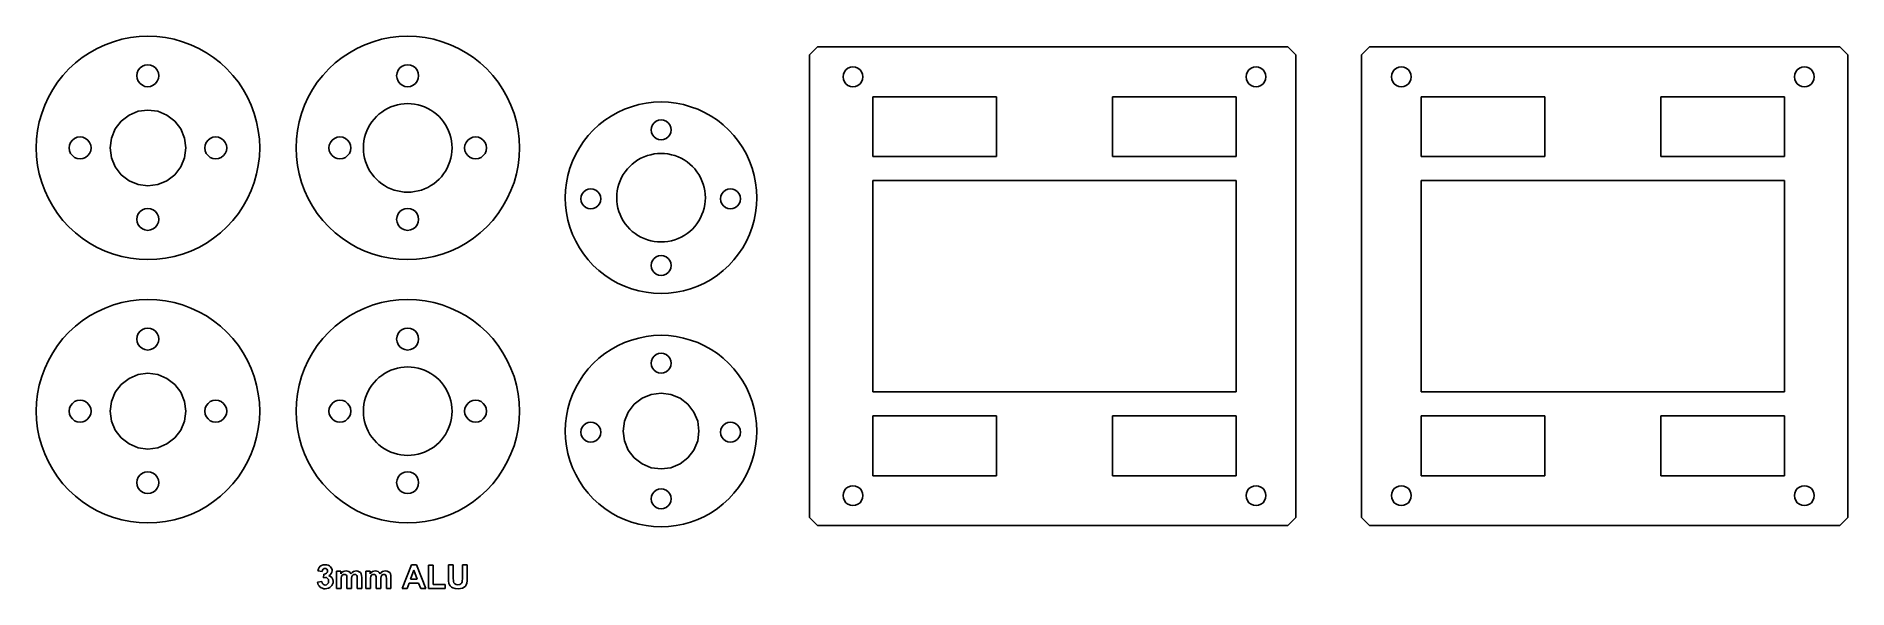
# Model space of a CAD drawing. Extents: x 7 to 461, y -8 to 130.
import ezdxf

# ---------------------------------------------------------------- set-up
doc = ezdxf.new("R2010")
doc.units = 0
doc.layers.add('3mm ALU', color=7, linetype='Continuous', true_color=0xffffff)
doc.layers.add('Layer0', color=7, linetype='Continuous', true_color=0xffffff)

msp = doc.modelspace()

# ---------------------------------------------------------------- linework, layer by layer
at = {"layer": '3mm ALU'}
for p, q in [((77.19, -3.9, 0.03), (77.33, -3.42, 0.03)), ((78.23, -4.08, 0.03), (77.19, -3.9, 0.03)), ((77.33, -3.42, 0.03), (77.52, -3.05, 0.03)), ((77.52, -3.05, 0.03), (77.78, -2.76, 0.03)), ((77.78, -2.76, 0.03), (78.13, -2.55, 0.03)), ((78.13, -2.55, 0.03), (78.55, -2.41, 0.03)), ((78.32, -3.74, 0.03), (78.23, -4.08, 0.03)), ((78.48, -3.49, 0.03), (78.32, -3.74, 0.03)), ((78.71, -3.34, 0.03), (78.48, -3.49, 0.03)), ((78.55, -2.41, 0.03), (79.01, -2.36, 0.03)), ((78.98, -3.29, 0.03), (78.71, -3.34, 0.03)), ((79.24, -3.34, 0.03), (78.98, -3.29, 0.03)), ((79.01, -2.36, 0.03), (79.41, -2.4, 0.03)), ((79.09, -4.66, 0.03), (79.38, -4.51, 0.03)), ((79.45, -3.47, 0.03), (79.24, -3.34, 0.03)), ((79.38, -4.51, 0.03), (79.57, -4.26, 0.03)), ((79.41, -2.4, 0.03), (79.76, -2.5, 0.03)), ((79.58, -3.68, 0.03), (79.45, -3.47, 0.03)), ((79.57, -4.26, 0.03), (79.63, -3.94, 0.03)), ((79.63, -3.94, 0.03), (79.58, -3.68, 0.03)), ((79.76, -2.5, 0.03), (80.07, -2.66, 0.03)), ((80.07, -2.66, 0.03), (80.35, -2.89, 0.03)), ((80.35, -2.89, 0.03), (80.53, -3.12, 0.03)), ((80.53, -3.12, 0.03), (80.66, -3.36, 0.03)), ((80.71, -4.25, 0.03), (80.55, -4.57, 0.03)), ((80.66, -3.36, 0.03), (80.73, -3.61, 0.03)), ((80.76, -3.88, 0.03), (80.71, -4.25, 0.03)), ((80.73, -3.61, 0.03), (80.76, -3.88, 0.03)), ((81.89, -4.01, 0.03), (82.93, -4.01, 0.03)), ((81.89, -8.29, 0.03), (81.89, -4.01, 0.03)), ((82.93, -4.01, 0.03), (82.93, -4.6, 0.03)), ((82.93, -4.6, 0.03), (83.22, -4.3, 0.03)), ((83.22, -4.3, 0.03), (83.54, -4.09, 0.03)), ((83.54, -4.09, 0.03), (83.89, -3.96, 0.03)), ((83.89, -3.96, 0.03), (84.26, -3.92, 0.03)), ((84.26, -3.92, 0.03), (84.64, -3.96, 0.03)), ((84.64, -3.96, 0.03), (84.97, -4.09, 0.03)), ((84.97, -4.09, 0.03), (85.25, -4.3, 0.03)), ((85.25, -4.3, 0.03), (85.47, -4.6, 0.03)), ((85.47, -4.6, 0.03), (85.76, -4.3, 0.03)), ((85.76, -4.3, 0.03), (86.08, -4.09, 0.03)), ((86.08, -4.09, 0.03), (86.41, -3.96, 0.03)), ((86.41, -3.96, 0.03), (86.77, -3.92, 0.03)), ((86.77, -3.92, 0.03), (87.21, -3.96, 0.03)), ((87.21, -3.96, 0.03), (87.57, -4.11, 0.03)), ((87.57, -4.11, 0.03), (87.85, -4.34, 0.03)), ((87.85, -4.34, 0.03), (88.06, -4.67, 0.03)), ((89.22, -4.01, 0.03), (90.26, -4.01, 0.03)), ((89.22, -8.29, 0.03), (89.22, -4.01, 0.03)), ((90.26, -4.01, 0.03), (90.26, -4.6, 0.03)), ((90.26, -4.6, 0.03), (90.55, -4.3, 0.03)), ((90.55, -4.3, 0.03), (90.87, -4.09, 0.03)), ((90.87, -4.09, 0.03), (91.22, -3.96, 0.03)), ((91.22, -3.96, 0.03), (91.59, -3.92, 0.03)), ((91.59, -3.92, 0.03), (91.97, -3.96, 0.03)), ((91.97, -3.96, 0.03), (92.3, -4.09, 0.03)), ((92.3, -4.09, 0.03), (92.58, -4.3, 0.03)), ((92.58, -4.3, 0.03), (92.8, -4.6, 0.03)), ((92.8, -4.6, 0.03), (93.09, -4.3, 0.03)), ((93.09, -4.3, 0.03), (93.4, -4.09, 0.03)), ((93.4, -4.09, 0.03), (93.74, -3.96, 0.03)), ((93.74, -3.96, 0.03), (94.1, -3.92, 0.03)), ((94.1, -3.92, 0.03), (94.54, -3.96, 0.03)), ((94.54, -3.96, 0.03), (94.9, -4.11, 0.03)), ((94.9, -4.11, 0.03), (95.18, -4.34, 0.03)), ((95.18, -4.34, 0.03), (95.38, -4.67, 0.03)), ((98.33, -8.29, 0.03), (100.62, -2.39, 0.03)), ((101.24, -3.76, 0.03), (100.44, -5.95, 0.03)), ((100.62, -2.39, 0.03), (101.88, -2.39, 0.03)), ((102.05, -5.95, 0.03), (101.24, -3.76, 0.03)), ((101.88, -2.39, 0.03), (104.25, -8.29, 0.03)), ((104.91, -8.29, 0.03), (104.91, -2.44, 0.03)), ((104.91, -2.44, 0.03), (106.1, -2.44, 0.03)), ((106.1, -2.44, 0.03), (106.1, -7.29, 0.03)), ((109.9, -2.39, 0.03), (111.09, -2.39, 0.03)), ((109.9, -5.53, 0.03), (109.9, -2.39, 0.03)), ((111.09, -2.39, 0.03), (111.09, -5.58, 0.03)), ((113.42, -5.65, 0.03), (113.42, -2.39, 0.03)), ((113.42, -2.39, 0.03), (114.61, -2.39, 0.03)), ((114.61, -2.39, 0.03), (114.61, -5.49, 0.03)), ((77.11, -6.72, 0.03), (78.2, -6.59, 0.03)), ((77.18, -7.08, 0.03), (77.11, -6.72, 0.03)), ((77.3, -7.4, 0.03), (77.18, -7.08, 0.03)), ((77.48, -7.68, 0.03), (77.3, -7.4, 0.03)), ((77.72, -7.93, 0.03), (77.48, -7.68, 0.03)), ((78, -8.13, 0.03), (77.72, -7.93, 0.03)), ((78.31, -8.27, 0.03), (78, -8.13, 0.03)), ((78.2, -6.59, 0.03), (78.3, -6.96, 0.03)), ((78.3, -6.96, 0.03), (78.48, -7.23, 0.03)), ((78.66, -8.36, 0.03), (78.31, -8.27, 0.03)), ((78.48, -7.23, 0.03), (78.74, -7.39, 0.03)), ((78.56, -5.63, 0.03), (78.68, -4.71, 0.03)), ((79.08, -5.54, 0.03), (78.56, -5.63, 0.03)), ((79.05, -8.39, 0.03), (78.66, -8.36, 0.03)), ((78.68, -4.71, 0.03), (79.09, -4.66, 0.03)), ((78.74, -7.39, 0.03), (79.04, -7.45, 0.03)), ((79.04, -7.45, 0.03), (79.36, -7.38, 0.03)), ((79.45, -8.35, 0.03), (79.05, -8.39, 0.03)), ((79.38, -5.6, 0.03), (79.08, -5.54, 0.03)), ((79.36, -7.38, 0.03), (79.63, -7.18, 0.03)), ((79.64, -5.79, 0.03), (79.38, -5.6, 0.03)), ((79.82, -8.25, 0.03), (79.45, -8.35, 0.03)), ((79.63, -7.18, 0.03), (79.81, -6.87, 0.03)), ((79.81, -6.09, 0.03), (79.64, -5.79, 0.03)), ((79.87, -6.47, 0.03), (79.81, -6.09, 0.03)), ((79.81, -6.87, 0.03), (79.87, -6.47, 0.03)), ((80.16, -8.08, 0.03), (79.82, -8.25, 0.03)), ((80.28, -4.86, 0.03), (79.91, -5.12, 0.03)), ((79.91, -5.12, 0.03), (80.37, -5.29, 0.03)), ((80.46, -7.84, 0.03), (80.16, -8.08, 0.03)), ((80.55, -4.57, 0.03), (80.28, -4.86, 0.03)), ((80.37, -5.29, 0.03), (80.72, -5.6, 0.03)), ((80.71, -7.55, 0.03), (80.46, -7.84, 0.03)), ((80.88, -7.24, 0.03), (80.71, -7.55, 0.03)), ((80.72, -5.6, 0.03), (80.95, -6.02, 0.03)), ((80.99, -6.89, 0.03), (80.88, -7.24, 0.03)), ((80.95, -6.02, 0.03), (81.03, -6.52, 0.03)), ((81.03, -6.52, 0.03), (80.99, -6.89, 0.03)), ((83.02, -8.29, 0.03), (81.89, -8.29, 0.03)), ((83.04, -5.68, 0.03), (83.02, -6.21, 0.03)), ((83.02, -6.21, 0.03), (83.02, -8.29, 0.03)), ((83.11, -5.33, 0.03), (83.04, -5.68, 0.03)), ((83.23, -5.09, 0.03), (83.11, -5.33, 0.03)), ((83.41, -4.92, 0.03), (83.23, -5.09, 0.03)), ((83.63, -4.82, 0.03), (83.41, -4.92, 0.03)), ((83.88, -4.78, 0.03), (83.63, -4.82, 0.03)), ((84.07, -4.8, 0.03), (83.88, -4.78, 0.03)), ((84.22, -4.87, 0.03), (84.07, -4.8, 0.03)), ((84.33, -4.98, 0.03), (84.22, -4.87, 0.03)), ((84.41, -5.14, 0.03), (84.33, -4.98, 0.03)), ((84.46, -5.43, 0.03), (84.41, -5.14, 0.03)), ((84.47, -5.94, 0.03), (84.46, -5.43, 0.03)), ((84.47, -8.29, 0.03), (84.47, -5.94, 0.03)), ((85.6, -8.29, 0.03), (84.47, -8.29, 0.03)), ((85.62, -5.71, 0.03), (85.6, -6.23, 0.03)), ((85.6, -6.23, 0.03), (85.6, -8.29, 0.03)), ((85.69, -5.35, 0.03), (85.62, -5.71, 0.03)), ((85.82, -5.11, 0.03), (85.69, -5.35, 0.03)), ((86, -4.93, 0.03), (85.82, -5.11, 0.03)), ((86.21, -4.82, 0.03), (86, -4.93, 0.03)), ((86.44, -4.78, 0.03), (86.21, -4.82, 0.03)), ((86.73, -4.84, 0.03), (86.44, -4.78, 0.03)), ((86.93, -5.02, 0.03), (86.73, -4.84, 0.03)), ((87.01, -5.32, 0.03), (86.93, -5.02, 0.03)), ((87.04, -5.84, 0.03), (87.01, -5.32, 0.03)), ((87.04, -8.29, 0.03), (87.04, -5.84, 0.03)), ((88.17, -8.29, 0.03), (87.04, -8.29, 0.03)), ((88.06, -4.67, 0.03), (88.14, -5.03, 0.03)), ((88.14, -5.03, 0.03), (88.17, -5.55, 0.03)), ((88.17, -5.55, 0.03), (88.17, -8.29, 0.03)), ((90.35, -8.29, 0.03), (89.22, -8.29, 0.03)), ((90.37, -5.68, 0.03), (90.35, -6.21, 0.03)), ((90.35, -6.21, 0.03), (90.35, -8.29, 0.03)), ((90.44, -5.33, 0.03), (90.37, -5.68, 0.03)), ((90.56, -5.09, 0.03), (90.44, -5.33, 0.03)), ((90.74, -4.92, 0.03), (90.56, -5.09, 0.03)), ((90.96, -4.82, 0.03), (90.74, -4.92, 0.03)), ((91.21, -4.78, 0.03), (90.96, -4.82, 0.03)), ((91.4, -4.8, 0.03), (91.21, -4.78, 0.03)), ((91.55, -4.87, 0.03), (91.4, -4.8, 0.03)), ((91.66, -4.98, 0.03), (91.55, -4.87, 0.03)), ((91.74, -5.14, 0.03), (91.66, -4.98, 0.03)), ((91.78, -5.43, 0.03), (91.74, -5.14, 0.03)), ((91.8, -5.94, 0.03), (91.78, -5.43, 0.03)), ((91.8, -8.29, 0.03), (91.8, -5.94, 0.03)), ((92.93, -8.29, 0.03), (91.8, -8.29, 0.03)), ((92.95, -5.71, 0.03), (92.93, -6.23, 0.03)), ((92.93, -6.23, 0.03), (92.93, -8.29, 0.03)), ((93.02, -5.35, 0.03), (92.95, -5.71, 0.03)), ((93.14, -5.11, 0.03), (93.02, -5.35, 0.03)), ((93.32, -4.93, 0.03), (93.14, -5.11, 0.03)), ((93.54, -4.82, 0.03), (93.32, -4.93, 0.03)), ((93.77, -4.78, 0.03), (93.54, -4.82, 0.03)), ((94.05, -4.84, 0.03), (93.77, -4.78, 0.03)), ((94.25, -5.02, 0.03), (94.05, -4.84, 0.03)), ((94.34, -5.32, 0.03), (94.25, -5.02, 0.03)), ((94.37, -5.84, 0.03), (94.34, -5.32, 0.03)), ((94.37, -8.29, 0.03), (94.37, -5.84, 0.03)), ((95.5, -8.29, 0.03), (94.37, -8.29, 0.03)), ((95.38, -4.67, 0.03), (95.47, -5.03, 0.03)), ((95.47, -5.03, 0.03), (95.5, -5.55, 0.03)), ((95.5, -5.55, 0.03), (95.5, -8.29, 0.03)), ((99.59, -8.29, 0.03), (98.33, -8.29, 0.03)), ((100.08, -6.95, 0.03), (99.59, -8.29, 0.03)), ((102.43, -6.95, 0.03), (100.08, -6.95, 0.03)), ((100.44, -5.95, 0.03), (102.05, -5.95, 0.03)), ((102.95, -8.29, 0.03), (102.43, -6.95, 0.03)), ((104.25, -8.29, 0.03), (102.95, -8.29, 0.03)), ((109.06, -8.29, 0.03), (104.91, -8.29, 0.03)), ((106.1, -7.29, 0.03), (109.06, -7.29, 0.03)), ((109.06, -7.29, 0.03), (109.06, -8.29, 0.03)), ((109.93, -6.4, 0.03), (109.9, -5.53, 0.03)), ((110.02, -7.03, 0.03), (109.93, -6.4, 0.03)), ((110.14, -7.37, 0.03), (110.02, -7.03, 0.03)), ((110.35, -7.69, 0.03), (110.14, -7.37, 0.03)), ((110.65, -7.97, 0.03), (110.35, -7.69, 0.03)), ((111.04, -8.19, 0.03), (110.65, -7.97, 0.03)), ((111.58, -8.34, 0.03), (111.04, -8.19, 0.03)), ((111.09, -5.58, 0.03), (111.14, -6.57, 0.03)), ((111.14, -6.57, 0.03), (111.27, -6.9, 0.03)), ((111.27, -6.9, 0.03), (111.5, -7.15, 0.03)), ((111.5, -7.15, 0.03), (111.84, -7.31, 0.03)), ((112.33, -8.39, 0.03), (111.58, -8.34, 0.03)), ((111.84, -7.31, 0.03), (112.29, -7.37, 0.03)), ((112.29, -7.37, 0.03), (112.73, -7.32, 0.03)), ((112.96, -8.34, 0.03), (112.33, -8.39, 0.03)), ((112.73, -7.32, 0.03), (113.05, -7.16, 0.03)), ((113.46, -8.21, 0.03), (112.96, -8.34, 0.03)), ((113.05, -7.16, 0.03), (113.26, -6.93, 0.03)), ((113.26, -6.93, 0.03), (113.36, -6.65, 0.03)), ((113.36, -6.65, 0.03), (113.42, -5.65, 0.03)), ((113.85, -8, 0.03), (113.46, -8.21, 0.03)), ((114.16, -7.73, 0.03), (113.85, -8, 0.03)), ((114.37, -7.39, 0.03), (114.16, -7.73, 0.03)), ((114.51, -6.99, 0.03), (114.37, -7.39, 0.03)), ((114.58, -6.39, 0.03), (114.51, -6.99, 0.03)), ((114.61, -5.49, 0.03), (114.58, -6.39, 0.03))]:
    msp.add_line(p, q, dxfattribs=at)
at = {"layer": 'Layer0'}
for p, q in [((23.89, 128), (21.89, 127.08)), ((25.95, 128.76), (23.89, 128)), ((28.07, 129.36), (25.95, 128.76)), ((30.23, 129.79), (28.07, 129.36)), ((32.41, 130.05), (30.23, 129.79)), ((34.61, 130.13), (32.41, 130.05)), ((36.8, 130.05), (34.61, 130.13)), ((38.99, 129.79), (36.8, 130.05)), ((41.14, 129.36), (38.99, 129.79)), ((43.26, 128.76), (41.14, 129.36)), ((45.32, 128), (43.26, 128.76)), ((47.32, 127.08), (45.32, 128)), ((88.99, 128), (86.99, 127.08)), ((91.05, 128.76), (88.99, 128)), ((93.17, 129.36), (91.05, 128.76)), ((95.33, 129.79), (93.17, 129.36)), ((97.51, 130.05), (95.33, 129.79)), ((99.71, 130.13), (97.51, 130.05)), ((101.9, 130.05), (99.71, 130.13)), ((104.09, 129.79), (101.9, 130.05)), ((106.24, 129.36), (104.09, 129.79)), ((108.36, 128.76), (106.24, 129.36)), ((110.42, 128), (108.36, 128.76)), ((112.42, 127.08), (110.42, 128)), ((200.41, 125.46), (202.41, 127.46)), ((202.41, 127.46), (320.29, 127.46)), ((322.29, 125.46), (320.29, 127.46)), ((338.71, 125.46), (340.71, 127.46)), ((458.59, 127.46), (340.71, 127.46)), ((460.59, 125.46), (458.59, 127.46)), ((16.42, 123.42), (14.81, 121.93)), ((18.15, 124.79), (16.42, 123.42)), ((19.98, 126.01), (18.15, 124.79)), ((21.89, 127.08), (19.98, 126.01)), ((33.2, 122.61), (32.63, 122.17)), ((33.86, 122.88), (33.2, 122.61)), ((34.57, 122.97), (33.86, 122.88)), ((35.28, 122.88), (34.57, 122.97)), ((35.95, 122.61), (35.28, 122.88)), ((36.52, 122.17), (35.95, 122.61)), ((49.24, 126.01), (47.32, 127.08)), ((51.06, 124.79), (49.24, 126.01)), ((52.79, 123.42), (51.06, 124.79)), ((54.4, 121.93), (52.79, 123.42)), ((81.52, 123.42), (79.91, 121.93)), ((83.25, 124.79), (81.52, 123.42)), ((85.08, 126.01), (83.25, 124.79)), ((86.99, 127.08), (85.08, 126.01)), ((98.3, 122.61), (97.73, 122.17)), ((98.96, 122.88), (98.3, 122.61)), ((99.67, 122.97), (98.96, 122.88)), ((100.38, 122.88), (99.67, 122.97)), ((101.05, 122.61), (100.38, 122.88)), ((101.62, 122.17), (101.05, 122.61)), ((114.34, 126.01), (112.42, 127.08)), ((116.16, 124.79), (114.34, 126.01)), ((117.89, 123.42), (116.16, 124.79)), ((119.5, 121.93), (117.89, 123.42)), ((200.41, 9.46), (200.41, 125.46)), ((322.29, 125.46), (322.29, 85.65)), ((338.71, 125.46), (338.71, 85.65)), ((460.59, 9.46), (460.59, 125.46)), ((11.95, 118.59), (10.73, 116.76)), ((13.31, 120.32), (11.95, 118.59)), ((14.81, 121.93), (13.31, 120.32)), ((31.92, 120.94), (31.82, 120.22)), ((31.82, 120.22), (31.92, 119.51)), ((32.19, 121.6), (31.92, 120.94)), ((31.92, 119.51), (32.19, 118.85)), ((32.63, 122.17), (32.19, 121.6)), ((32.19, 118.85), (32.63, 118.28)), ((32.63, 118.28), (33.2, 117.84)), ((35.95, 117.84), (36.52, 118.28)), ((36.95, 121.6), (36.52, 122.17)), ((36.52, 118.28), (36.95, 118.85)), ((37.23, 120.94), (36.95, 121.6)), ((36.95, 118.85), (37.23, 119.51)), ((37.32, 120.22), (37.23, 120.94)), ((37.23, 119.51), (37.32, 120.22)), ((55.9, 120.32), (54.4, 121.93)), ((57.26, 118.59), (55.9, 120.32)), ((58.48, 116.76), (57.26, 118.59)), ((77.05, 118.59), (75.83, 116.76)), ((78.41, 120.32), (77.05, 118.59)), ((79.91, 121.93), (78.41, 120.32)), ((97.02, 120.94), (96.92, 120.22)), ((96.92, 120.22), (97.02, 119.51)), ((97.29, 121.6), (97.02, 120.94)), ((97.02, 119.51), (97.29, 118.85)), ((97.73, 122.17), (97.29, 121.6)), ((97.29, 118.85), (97.73, 118.28)), ((97.73, 118.28), (98.3, 117.84)), ((101.05, 117.84), (101.62, 118.28)), ((102.05, 121.6), (101.62, 122.17)), ((101.62, 118.28), (102.05, 118.85)), ((102.33, 120.94), (102.05, 121.6)), ((102.05, 118.85), (102.33, 119.51)), ((102.42, 120.22), (102.33, 120.94)), ((102.33, 119.51), (102.42, 120.22)), ((121, 120.32), (119.5, 121.93)), ((122.36, 118.59), (121, 120.32)), ((123.58, 116.76), (122.36, 118.59)), ((208.88, 120.6), (208.79, 119.96)), ((208.79, 119.96), (208.88, 119.31)), ((209.13, 121.21), (208.88, 120.6)), ((208.88, 119.31), (209.13, 118.71)), ((209.52, 121.72), (209.13, 121.21)), ((209.13, 118.71), (209.52, 118.19)), ((210.04, 122.12), (209.52, 121.72)), ((209.52, 118.19), (210.04, 117.79)), ((210.64, 122.37), (210.04, 122.12)), ((211.29, 122.46), (210.64, 122.37)), ((211.94, 122.37), (211.29, 122.46)), ((212.54, 122.12), (211.94, 122.37)), ((213.06, 121.72), (212.54, 122.12)), ((212.54, 117.79), (213.06, 118.19)), ((213.46, 121.21), (213.06, 121.72)), ((213.06, 118.19), (213.46, 118.71)), ((213.71, 120.6), (213.46, 121.21)), ((213.46, 118.71), (213.71, 119.31)), ((213.79, 119.96), (213.71, 120.6)), ((213.71, 119.31), (213.79, 119.96)), ((309.88, 120.6), (309.79, 119.96)), ((309.79, 119.96), (309.88, 119.31)), ((310.13, 121.21), (309.88, 120.6)), ((309.88, 119.31), (310.13, 118.71)), ((310.52, 121.72), (310.13, 121.21)), ((310.13, 118.71), (310.52, 118.19)), ((311.04, 122.12), (310.52, 121.72)), ((310.52, 118.19), (311.04, 117.79)), ((311.64, 122.37), (311.04, 122.12)), ((312.29, 122.46), (311.64, 122.37)), ((312.94, 122.37), (312.29, 122.46)), ((313.54, 122.12), (312.94, 122.37)), ((314.06, 121.72), (313.54, 122.12)), ((313.54, 117.79), (314.06, 118.19)), ((314.46, 121.21), (314.06, 121.72)), ((314.06, 118.19), (314.46, 118.71)), ((314.71, 120.6), (314.46, 121.21)), ((314.46, 118.71), (314.71, 119.31)), ((314.79, 119.96), (314.71, 120.6)), ((314.71, 119.31), (314.79, 119.96)), ((346.21, 119.96), (346.29, 120.6)), ((346.29, 119.31), (346.21, 119.96)), ((346.29, 120.6), (346.54, 121.21)), ((346.54, 118.71), (346.29, 119.31)), ((346.54, 121.21), (346.94, 121.72)), ((346.94, 118.19), (346.54, 118.71)), ((346.94, 121.72), (347.46, 122.12)), ((347.46, 117.79), (346.94, 118.19)), ((347.46, 122.12), (348.06, 122.37)), ((348.06, 122.37), (348.71, 122.46)), ((348.71, 122.46), (349.35, 122.37)), ((349.35, 122.37), (349.96, 122.12)), ((349.96, 122.12), (350.47, 121.72)), ((350.47, 118.19), (349.96, 117.79)), ((350.47, 121.72), (350.87, 121.21)), ((350.87, 118.71), (350.47, 118.19)), ((350.87, 121.21), (351.12, 120.6)), ((351.12, 119.31), (350.87, 118.71)), ((351.12, 120.6), (351.21, 119.96)), ((351.21, 119.96), (351.12, 119.31)), ((447.21, 119.96), (447.29, 120.6)), ((447.29, 119.31), (447.21, 119.96)), ((447.29, 120.6), (447.54, 121.21)), ((447.54, 118.71), (447.29, 119.31)), ((447.54, 121.21), (447.94, 121.72)), ((447.94, 118.19), (447.54, 118.71)), ((447.94, 121.72), (448.46, 122.12)), ((448.46, 117.79), (447.94, 118.19)), ((448.46, 122.12), (449.06, 122.37)), ((449.06, 122.37), (449.71, 122.46)), ((449.71, 122.46), (450.35, 122.37)), ((450.35, 122.37), (450.96, 122.12)), ((450.96, 122.12), (451.47, 121.72)), ((451.47, 118.19), (450.96, 117.79)), ((451.47, 121.72), (451.87, 121.21)), ((451.87, 118.71), (451.47, 118.19)), ((451.87, 121.21), (452.12, 120.6)), ((452.12, 119.31), (451.87, 118.71)), ((452.12, 120.6), (452.21, 119.96)), ((452.21, 119.96), (452.12, 119.31)), ((9.66, 114.85), (8.74, 112.85)), ((10.73, 116.76), (9.66, 114.85)), ((33.2, 117.84), (33.86, 117.57)), ((33.86, 117.57), (34.57, 117.47)), ((34.57, 117.47), (35.28, 117.57)), ((35.28, 117.57), (35.95, 117.84)), ((59.55, 114.85), (58.48, 116.76)), ((60.47, 112.85), (59.55, 114.85)), ((74.76, 114.85), (73.84, 112.85)), ((75.83, 116.76), (74.76, 114.85)), ((98.3, 117.84), (98.96, 117.57)), ((98.96, 117.57), (99.67, 117.47)), ((99.67, 117.47), (100.38, 117.57)), ((100.38, 117.57), (101.05, 117.84)), ((124.65, 114.85), (123.58, 116.76)), ((125.57, 112.85), (124.65, 114.85)), ((161.31, 113.57), (159.44, 113.35)), ((163.2, 113.65), (161.31, 113.57)), ((165.08, 113.57), (163.2, 113.65)), ((166.95, 113.35), (165.08, 113.57)), ((210.04, 117.79), (210.64, 117.54)), ((210.64, 117.54), (211.29, 117.46)), ((211.29, 117.46), (211.94, 117.54)), ((211.94, 117.54), (212.54, 117.79)), ((216.29, 114.96), (216.29, 99.96)), ((247.29, 114.96), (216.29, 114.96)), ((247.29, 99.96), (247.29, 114.96)), ((276.29, 114.96), (276.29, 99.96)), ((307.29, 114.96), (276.29, 114.96)), ((307.29, 99.96), (307.29, 114.96)), ((311.04, 117.79), (311.64, 117.54)), ((311.64, 117.54), (312.29, 117.46)), ((312.29, 117.46), (312.94, 117.54)), ((312.94, 117.54), (313.54, 117.79)), ((348.06, 117.54), (347.46, 117.79)), ((348.71, 117.46), (348.06, 117.54)), ((349.35, 117.54), (348.71, 117.46)), ((349.96, 117.79), (349.35, 117.54)), ((353.71, 99.96), (353.71, 114.96)), ((353.71, 114.96), (384.71, 114.96)), ((384.71, 114.96), (384.71, 99.96)), ((413.71, 99.96), (413.71, 114.96)), ((413.71, 114.96), (444.71, 114.96)), ((444.71, 114.96), (444.71, 99.96)), ((449.06, 117.54), (448.46, 117.79)), ((449.71, 117.46), (449.06, 117.54)), ((450.35, 117.54), (449.71, 117.46)), ((450.96, 117.79), (450.35, 117.54)), ((7.98, 110.79), (7.38, 108.67)), ((8.74, 112.85), (7.98, 110.79)), ((29.86, 110.36), (27.89, 108.85)), ((32.15, 111.31), (29.86, 110.36)), ((34.61, 111.63), (32.15, 111.31)), ((37.06, 111.31), (34.61, 111.63)), ((39.36, 110.36), (37.06, 111.31)), ((41.32, 108.85), (39.36, 110.36)), ((61.24, 110.79), (60.47, 112.85)), ((61.83, 108.67), (61.24, 110.79)), ((73.08, 110.79), (72.48, 108.67)), ((73.84, 112.85), (73.08, 110.79)), ((91.27, 109.34), (90.73, 108.66)), ((91.86, 109.98), (91.27, 109.34)), ((92.5, 110.57), (91.86, 109.98)), ((93.18, 111.11), (92.5, 110.57)), ((93.91, 111.6), (93.18, 111.11)), ((94.67, 112.02), (93.91, 111.6)), ((95.46, 112.39), (94.67, 112.02)), ((96.28, 112.69), (95.46, 112.39)), ((97.11, 112.93), (96.28, 112.69)), ((97.97, 113.1), (97.11, 112.93)), ((98.84, 113.2), (97.97, 113.1)), ((99.71, 113.23), (98.84, 113.2)), ((100.58, 113.2), (99.71, 113.23)), ((101.44, 113.1), (100.58, 113.2)), ((102.3, 112.93), (101.44, 113.1)), ((103.14, 112.69), (102.3, 112.93)), ((103.95, 112.39), (103.14, 112.69)), ((104.75, 112.02), (103.95, 112.39)), ((105.51, 111.6), (104.75, 112.02)), ((106.23, 111.11), (105.51, 111.6)), ((106.91, 110.57), (106.23, 111.11)), ((107.55, 109.98), (106.91, 110.57)), ((108.15, 109.34), (107.55, 109.98)), ((108.69, 108.66), (108.15, 109.34)), ((126.34, 110.79), (125.57, 112.85)), ((126.93, 108.67), (126.34, 110.79)), ((149.09, 109.06), (147.61, 107.9)), ((150.66, 110.11), (149.09, 109.06)), ((152.3, 111.03), (150.66, 110.11)), ((154.01, 111.82), (152.3, 111.03)), ((155.78, 112.47), (154.01, 111.82)), ((157.59, 112.98), (155.78, 112.47)), ((159.44, 113.35), (157.59, 112.98)), ((162.55, 109.06), (161.95, 108.81)), ((163.2, 109.15), (162.55, 109.06)), ((163.84, 109.06), (163.2, 109.15)), ((164.45, 108.81), (163.84, 109.06)), ((168.8, 112.98), (166.95, 113.35)), ((170.61, 112.47), (168.8, 112.98)), ((172.38, 111.82), (170.61, 112.47)), ((174.09, 111.03), (172.38, 111.82)), ((175.74, 110.11), (174.09, 111.03)), ((177.3, 109.06), (175.74, 110.11)), ((178.78, 107.9), (177.3, 109.06)), ((6.95, 106.51), (6.69, 104.33)), ((7.38, 108.67), (6.95, 106.51)), ((16.23, 104.52), (15.66, 104.08)), ((16.89, 104.79), (16.23, 104.52)), ((17.61, 104.88), (16.89, 104.79)), ((18.32, 104.79), (17.61, 104.88)), ((18.98, 104.52), (18.32, 104.79)), ((19.55, 104.08), (18.98, 104.52)), ((25.43, 104.59), (25.11, 102.13)), ((26.38, 106.88), (25.43, 104.59)), ((27.89, 108.85), (26.38, 106.88)), ((42.83, 106.88), (41.32, 108.85)), ((43.78, 104.59), (42.83, 106.88)), ((44.11, 102.13), (43.78, 104.59)), ((50.23, 104.52), (49.66, 104.08)), ((50.89, 104.79), (50.23, 104.52)), ((51.61, 104.88), (50.89, 104.79)), ((52.32, 104.79), (51.61, 104.88)), ((52.98, 104.52), (52.32, 104.79)), ((53.55, 104.08), (52.98, 104.52)), ((62.26, 106.51), (61.83, 108.67)), ((62.52, 104.33), (62.26, 106.51)), ((72.05, 106.51), (71.79, 104.33)), ((72.48, 108.67), (72.05, 106.51)), ((81.33, 104.52), (80.76, 104.08)), ((81.99, 104.79), (81.33, 104.52)), ((82.71, 104.88), (81.99, 104.79)), ((83.42, 104.79), (82.71, 104.88)), ((84.08, 104.52), (83.42, 104.79)), ((84.65, 104.08), (84.08, 104.52)), ((88.91, 104.72), (88.74, 103.87)), ((89.15, 105.56), (88.91, 104.72)), ((89.45, 106.38), (89.15, 105.56)), ((89.82, 107.17), (89.45, 106.38)), ((90.24, 107.93), (89.82, 107.17)), ((90.73, 108.66), (90.24, 107.93)), ((109.17, 107.93), (108.69, 108.66)), ((109.6, 107.17), (109.17, 107.93)), ((109.96, 106.38), (109.6, 107.17)), ((110.26, 105.56), (109.96, 106.38)), ((110.5, 104.72), (110.26, 105.56)), ((110.67, 103.87), (110.5, 104.72)), ((115.33, 104.52), (114.76, 104.08)), ((115.99, 104.79), (115.33, 104.52)), ((116.71, 104.88), (115.99, 104.79)), ((117.42, 104.79), (116.71, 104.88)), ((118.08, 104.52), (117.42, 104.79)), ((118.65, 104.08), (118.08, 104.52)), ((127.36, 106.51), (126.93, 108.67)), ((127.62, 104.33), (127.36, 106.51)), ((144.95, 105.23), (143.78, 103.75)), ((146.22, 106.62), (144.95, 105.23)), ((147.61, 107.9), (146.22, 106.62)), ((160.78, 107.29), (160.7, 106.65)), ((160.7, 106.65), (160.78, 106)), ((161.03, 107.9), (160.78, 107.29)), ((160.78, 106), (161.03, 105.4)), ((161.43, 108.41), (161.03, 107.9)), ((161.03, 105.4), (161.43, 104.88)), ((161.95, 108.81), (161.43, 108.41)), ((161.43, 104.88), (161.95, 104.48)), ((161.95, 104.48), (162.55, 104.23)), ((163.84, 104.23), (164.45, 104.48)), ((164.96, 108.41), (164.45, 108.81)), ((164.45, 104.48), (164.96, 104.88)), ((165.36, 107.9), (164.96, 108.41)), ((164.96, 104.88), (165.36, 105.4)), ((165.61, 107.29), (165.36, 107.9)), ((165.36, 105.4), (165.61, 106)), ((165.7, 106.65), (165.61, 107.29)), ((165.61, 106), (165.7, 106.65)), ((180.17, 106.62), (178.78, 107.9)), ((181.44, 105.23), (180.17, 106.62)), ((182.61, 103.75), (181.44, 105.23)), ((6.69, 104.33), (6.61, 102.13)), ((6.61, 102.13), (6.69, 99.94)), ((6.69, 99.94), (6.95, 97.75)), ((14.95, 102.85), (14.86, 102.13)), ((14.86, 102.13), (14.95, 101.42)), ((15.22, 103.51), (14.95, 102.85)), ((14.95, 101.42), (15.22, 100.76)), ((15.66, 104.08), (15.22, 103.51)), ((15.22, 100.76), (15.66, 100.19)), ((15.66, 100.19), (16.23, 99.75)), ((18.98, 99.75), (19.55, 100.19)), ((19.99, 103.51), (19.55, 104.08)), ((19.55, 100.19), (19.99, 100.76)), ((20.26, 102.85), (19.99, 103.51)), ((19.99, 100.76), (20.26, 101.42)), ((20.36, 102.13), (20.26, 102.85)), ((20.26, 101.42), (20.36, 102.13)), ((25.11, 102.13), (25.43, 99.67)), ((43.78, 99.67), (44.11, 102.13)), ((48.95, 102.85), (48.86, 102.13)), ((48.86, 102.13), (48.95, 101.42)), ((49.22, 103.51), (48.95, 102.85)), ((48.95, 101.42), (49.22, 100.76)), ((49.66, 104.08), (49.22, 103.51)), ((49.22, 100.76), (49.66, 100.19)), ((49.66, 100.19), (50.23, 99.75)), ((52.98, 99.75), (53.55, 100.19)), ((53.99, 103.51), (53.55, 104.08)), ((53.55, 100.19), (53.99, 100.76)), ((54.26, 102.85), (53.99, 103.51)), ((53.99, 100.76), (54.26, 101.42)), ((54.36, 102.13), (54.26, 102.85)), ((54.26, 101.42), (54.36, 102.13)), ((62.26, 97.75), (62.52, 99.94)), ((62.61, 102.13), (62.52, 104.33)), ((62.52, 99.94), (62.61, 102.13)), ((71.79, 104.33), (71.71, 102.13)), ((71.71, 102.13), (71.79, 99.94)), ((71.79, 99.94), (72.05, 97.75)), ((80.05, 102.85), (79.96, 102.13)), ((79.96, 102.13), (80.05, 101.42)), ((80.32, 103.51), (80.05, 102.85)), ((80.05, 101.42), (80.32, 100.76)), ((80.76, 104.08), (80.32, 103.51)), ((80.32, 100.76), (80.76, 100.19)), ((80.76, 100.19), (81.33, 99.75)), ((84.08, 99.75), (84.65, 100.19)), ((85.09, 103.51), (84.65, 104.08)), ((84.65, 100.19), (85.09, 100.76)), ((85.36, 102.85), (85.09, 103.51)), ((85.09, 100.76), (85.36, 101.42)), ((85.46, 102.13), (85.36, 102.85)), ((85.36, 101.42), (85.46, 102.13)), ((88.64, 103), (88.61, 102.13)), ((88.61, 102.13), (88.64, 101.26)), ((88.74, 103.87), (88.64, 103)), ((88.64, 101.26), (88.74, 100.4)), ((88.74, 100.4), (88.91, 99.54)), ((110.5, 99.54), (110.67, 100.4)), ((110.77, 103), (110.67, 103.87)), ((110.67, 100.4), (110.77, 101.26)), ((110.81, 102.13), (110.77, 103)), ((110.77, 101.26), (110.81, 102.13)), ((114.05, 102.85), (113.96, 102.13)), ((113.96, 102.13), (114.05, 101.42)), ((114.32, 103.51), (114.05, 102.85)), ((114.05, 101.42), (114.32, 100.76)), ((114.76, 104.08), (114.32, 103.51)), ((114.32, 100.76), (114.76, 100.19)), ((114.76, 100.19), (115.33, 99.75)), ((118.08, 99.75), (118.65, 100.19)), ((119.09, 103.51), (118.65, 104.08)), ((118.65, 100.19), (119.09, 100.76)), ((119.36, 102.85), (119.09, 103.51)), ((119.09, 100.76), (119.36, 101.42)), ((119.46, 102.13), (119.36, 102.85)), ((119.36, 101.42), (119.46, 102.13)), ((127.36, 97.75), (127.62, 99.94)), ((127.71, 102.13), (127.62, 104.33)), ((127.62, 99.94), (127.71, 102.13)), ((141.81, 100.54), (141.02, 98.83)), ((142.73, 102.19), (141.81, 100.54)), ((143.78, 103.75), (142.73, 102.19)), ((158.95, 99.9), (158.16, 99.54)), ((159.76, 100.2), (158.95, 99.9)), ((160.6, 100.44), (159.76, 100.2)), ((161.46, 100.61), (160.6, 100.44)), ((162.32, 100.71), (161.46, 100.61)), ((163.2, 100.75), (162.32, 100.71)), ((162.55, 104.23), (163.2, 104.15)), ((163.2, 104.15), (163.84, 104.23)), ((164.07, 100.71), (163.2, 100.75)), ((164.93, 100.61), (164.07, 100.71)), ((165.79, 100.44), (164.93, 100.61)), ((166.63, 100.2), (165.79, 100.44)), ((167.44, 99.9), (166.63, 100.2)), ((168.23, 99.54), (167.44, 99.9)), ((183.66, 102.19), (182.61, 103.75)), ((184.58, 100.54), (183.66, 102.19)), ((185.37, 98.83), (184.58, 100.54)), ((216.29, 99.96), (247.29, 99.96)), ((276.29, 99.96), (307.29, 99.96)), ((384.71, 99.96), (353.71, 99.96)), ((444.71, 99.96), (413.71, 99.96)), ((6.95, 97.75), (7.38, 95.6)), ((7.38, 95.6), (7.98, 93.48)), ((16.23, 99.75), (16.89, 99.48)), ((16.89, 99.48), (17.61, 99.38)), ((17.61, 99.38), (18.32, 99.48)), ((18.32, 99.48), (18.98, 99.75)), ((25.43, 99.67), (26.38, 97.38)), ((26.38, 97.38), (27.89, 95.42)), ((27.89, 95.42), (29.86, 93.91)), ((39.36, 93.91), (41.32, 95.42)), ((41.32, 95.42), (42.83, 97.38)), ((42.83, 97.38), (43.78, 99.67)), ((50.23, 99.75), (50.89, 99.48)), ((50.89, 99.48), (51.61, 99.38)), ((51.61, 99.38), (52.32, 99.48)), ((52.32, 99.48), (52.98, 99.75)), ((61.24, 93.48), (61.83, 95.6)), ((61.83, 95.6), (62.26, 97.75)), ((72.05, 97.75), (72.48, 95.6)), ((72.48, 95.6), (73.08, 93.48)), ((81.33, 99.75), (81.99, 99.48)), ((81.99, 99.48), (82.71, 99.38)), ((82.71, 99.38), (83.42, 99.48)), ((83.42, 99.48), (84.08, 99.75)), ((88.91, 99.54), (89.15, 98.7)), ((89.15, 98.7), (89.45, 97.89)), ((89.45, 97.89), (89.82, 97.09)), ((89.82, 97.09), (90.24, 96.33)), ((90.24, 96.33), (90.73, 95.61)), ((90.73, 95.61), (91.27, 94.92)), ((108.15, 94.92), (108.69, 95.61)), ((108.69, 95.61), (109.17, 96.33)), ((109.17, 96.33), (109.6, 97.09)), ((109.6, 97.09), (109.96, 97.89)), ((109.96, 97.89), (110.26, 98.7)), ((110.26, 98.7), (110.5, 99.54)), ((115.33, 99.75), (115.99, 99.48)), ((115.99, 99.48), (116.71, 99.38)), ((116.71, 99.38), (117.42, 99.48)), ((117.42, 99.48), (118.08, 99.75)), ((126.34, 93.48), (126.93, 95.6)), ((126.93, 95.6), (127.36, 97.75)), ((140.37, 97.06), (139.86, 95.25)), ((141.02, 98.83), (140.37, 97.06)), ((153.73, 95.45), (153.3, 94.69)), ((154.21, 96.17), (153.73, 95.45)), ((154.75, 96.86), (154.21, 96.17)), ((155.35, 97.5), (154.75, 96.86)), ((155.99, 98.09), (155.35, 97.5)), ((156.67, 98.63), (155.99, 98.09)), ((157.4, 99.11), (156.67, 98.63)), ((158.16, 99.54), (157.4, 99.11)), ((168.99, 99.11), (168.23, 99.54)), ((169.72, 98.63), (168.99, 99.11)), ((170.4, 98.09), (169.72, 98.63)), ((171.04, 97.5), (170.4, 98.09)), ((171.64, 96.86), (171.04, 97.5)), ((172.18, 96.17), (171.64, 96.86)), ((172.66, 95.45), (172.18, 96.17)), ((173.09, 94.69), (172.66, 95.45)), ((186.02, 97.06), (185.37, 98.83)), ((186.53, 95.25), (186.02, 97.06)), ((7.98, 93.48), (8.74, 91.42)), ((8.74, 91.42), (9.66, 89.42)), ((29.86, 93.91), (32.15, 92.96)), ((32.15, 92.96), (34.61, 92.63)), ((34.61, 92.63), (37.06, 92.96)), ((37.06, 92.96), (39.36, 93.91)), ((59.55, 89.42), (60.47, 91.42)), ((60.47, 91.42), (61.24, 93.48)), ((73.08, 93.48), (73.84, 91.42)), ((73.84, 91.42), (74.76, 89.42)), ((91.27, 94.92), (91.86, 94.28)), ((91.86, 94.28), (92.5, 93.69)), ((92.5, 93.69), (93.18, 93.15)), ((93.18, 93.15), (93.91, 92.67)), ((93.91, 92.67), (94.67, 92.24)), ((94.67, 92.24), (95.46, 91.88)), ((95.46, 91.88), (96.28, 91.58)), ((96.28, 91.58), (97.11, 91.34)), ((97.11, 91.34), (97.97, 91.17)), ((97.97, 91.17), (98.84, 91.07)), ((98.84, 91.07), (99.71, 91.03)), ((99.71, 91.03), (100.58, 91.07)), ((100.58, 91.07), (101.44, 91.17)), ((101.44, 91.17), (102.3, 91.34)), ((102.3, 91.34), (103.14, 91.58)), ((103.14, 91.58), (103.95, 91.88)), ((103.95, 91.88), (104.75, 92.24)), ((104.75, 92.24), (105.51, 92.67)), ((105.51, 92.67), (106.23, 93.15)), ((106.23, 93.15), (106.91, 93.69)), ((106.91, 93.69), (107.55, 94.28)), ((107.55, 94.28), (108.15, 94.92)), ((124.65, 89.42), (125.57, 91.42)), ((125.57, 91.42), (126.34, 93.48)), ((139.27, 91.53), (139.2, 89.65)), ((139.49, 93.4), (139.27, 91.53)), ((139.86, 95.25), (139.49, 93.4)), ((143.8, 91.15), (143.41, 90.63)), ((144.32, 91.55), (143.8, 91.15)), ((144.92, 91.8), (144.32, 91.55)), ((145.57, 91.88), (144.92, 91.8)), ((146.22, 91.8), (145.57, 91.88)), ((146.82, 91.55), (146.22, 91.8)), ((147.34, 91.15), (146.82, 91.55)), ((147.74, 90.63), (147.34, 91.15)), ((152.23, 91.38), (152.13, 90.52)), ((152.4, 92.24), (152.23, 91.38)), ((152.64, 93.08), (152.4, 92.24)), ((152.94, 93.89), (152.64, 93.08)), ((153.3, 94.69), (152.94, 93.89)), ((173.45, 93.89), (173.09, 94.69)), ((173.75, 93.08), (173.45, 93.89)), ((173.99, 92.24), (173.75, 93.08)), ((174.16, 91.38), (173.99, 92.24)), ((174.26, 90.52), (174.16, 91.38)), ((178.8, 91.15), (178.41, 90.63)), ((179.32, 91.55), (178.8, 91.15)), ((179.92, 91.8), (179.32, 91.55)), ((180.57, 91.88), (179.92, 91.8)), ((181.22, 91.8), (180.57, 91.88)), ((181.82, 91.55), (181.22, 91.8)), ((182.34, 91.15), (181.82, 91.55)), ((182.74, 90.63), (182.34, 91.15)), ((186.9, 93.4), (186.53, 95.25)), ((187.12, 91.53), (186.9, 93.4)), ((187.2, 89.65), (187.12, 91.53)), ((216.29, 93.96), (307.29, 93.96)), ((216.29, 40.96), (216.29, 93.96)), ((307.29, 93.96), (307.29, 40.96)), ((444.71, 93.96), (353.71, 93.96)), ((353.71, 93.96), (353.71, 40.96)), ((444.71, 40.96), (444.71, 93.96)), ((9.66, 89.42), (10.73, 87.5)), ((10.73, 87.5), (11.95, 85.68)), ((33.2, 86.61), (32.63, 86.17)), ((33.86, 86.88), (33.2, 86.61)), ((34.57, 86.97), (33.86, 86.88)), ((35.28, 86.88), (34.57, 86.97)), ((35.95, 86.61), (35.28, 86.88)), ((36.52, 86.17), (35.95, 86.61)), ((57.26, 85.68), (58.48, 87.5)), ((58.48, 87.5), (59.55, 89.42)), ((74.76, 89.42), (75.83, 87.5)), ((75.83, 87.5), (77.05, 85.68)), ((98.3, 86.61), (97.73, 86.17)), ((98.96, 86.88), (98.3, 86.61)), ((99.67, 86.97), (98.96, 86.88)), ((100.38, 86.88), (99.67, 86.97)), ((101.05, 86.61), (100.38, 86.88)), ((101.62, 86.17), (101.05, 86.61)), ((122.36, 85.68), (123.58, 87.5)), ((123.58, 87.5), (124.65, 89.42)), ((139.2, 89.65), (139.27, 87.76)), ((139.27, 87.76), (139.49, 85.89)), ((143.16, 90.03), (143.07, 89.38)), ((143.07, 89.38), (143.16, 88.74)), ((143.41, 90.63), (143.16, 90.03)), ((143.16, 88.74), (143.41, 88.13)), ((143.41, 88.13), (143.8, 87.61)), ((143.8, 87.61), (144.32, 87.22)), ((144.32, 87.22), (144.92, 86.97)), ((144.92, 86.97), (145.57, 86.88)), ((145.57, 86.88), (146.22, 86.97)), ((146.22, 86.97), (146.82, 87.22)), ((146.82, 87.22), (147.34, 87.61)), ((147.34, 87.61), (147.74, 88.13)), ((147.99, 90.03), (147.74, 90.63)), ((147.74, 88.13), (147.99, 88.74)), ((148.07, 89.38), (147.99, 90.03)), ((147.99, 88.74), (148.07, 89.38)), ((152.13, 90.52), (152.1, 89.65)), ((152.1, 89.65), (152.13, 88.78)), ((152.13, 88.78), (152.23, 87.91)), ((152.23, 87.91), (152.4, 87.06)), ((152.4, 87.06), (152.64, 86.22)), ((173.75, 86.22), (173.99, 87.06)), ((173.99, 87.06), (174.16, 87.91)), ((174.16, 87.91), (174.26, 88.78)), ((174.3, 89.65), (174.26, 90.52)), ((174.26, 88.78), (174.3, 89.65)), ((178.16, 90.03), (178.07, 89.38)), ((178.07, 89.38), (178.16, 88.74)), ((178.41, 90.63), (178.16, 90.03)), ((178.16, 88.74), (178.41, 88.13)), ((178.41, 88.13), (178.8, 87.61)), ((178.8, 87.61), (179.32, 87.22)), ((179.32, 87.22), (179.92, 86.97)), ((179.92, 86.97), (180.57, 86.88)), ((180.57, 86.88), (181.22, 86.97)), ((181.22, 86.97), (181.82, 87.22)), ((181.82, 87.22), (182.34, 87.61)), ((182.34, 87.61), (182.74, 88.13)), ((182.99, 90.03), (182.74, 90.63)), ((182.74, 88.13), (182.99, 88.74)), ((183.07, 89.38), (182.99, 90.03)), ((182.99, 88.74), (183.07, 89.38)), ((186.9, 85.89), (187.12, 87.76)), ((187.12, 87.76), (187.2, 89.65)), ((11.95, 85.68), (13.31, 83.95)), ((13.31, 83.95), (14.81, 82.33)), ((14.81, 82.33), (16.42, 80.84)), ((31.92, 84.94), (31.82, 84.22)), ((31.82, 84.22), (31.92, 83.51)), ((32.19, 85.6), (31.92, 84.94)), ((31.92, 83.51), (32.19, 82.85)), ((32.63, 86.17), (32.19, 85.6)), ((32.19, 82.85), (32.63, 82.28)), ((32.63, 82.28), (33.2, 81.84)), ((33.2, 81.84), (33.86, 81.57)), ((35.28, 81.57), (35.95, 81.84)), ((35.95, 81.84), (36.52, 82.28)), ((36.95, 85.6), (36.52, 86.17)), ((36.52, 82.28), (36.95, 82.85)), ((37.23, 84.94), (36.95, 85.6)), ((36.95, 82.85), (37.23, 83.51)), ((37.32, 84.22), (37.23, 84.94)), ((37.23, 83.51), (37.32, 84.22)), ((52.79, 80.84), (54.4, 82.33)), ((54.4, 82.33), (55.9, 83.95)), ((55.9, 83.95), (57.26, 85.68)), ((77.05, 85.68), (78.41, 83.95)), ((78.41, 83.95), (79.91, 82.33)), ((79.91, 82.33), (81.52, 80.84)), ((97.02, 84.94), (96.92, 84.22)), ((96.92, 84.22), (97.02, 83.51)), ((97.29, 85.6), (97.02, 84.94)), ((97.02, 83.51), (97.29, 82.85)), ((97.73, 86.17), (97.29, 85.6)), ((97.29, 82.85), (97.73, 82.28)), ((97.73, 82.28), (98.3, 81.84)), ((98.3, 81.84), (98.96, 81.57)), ((100.38, 81.57), (101.05, 81.84)), ((101.05, 81.84), (101.62, 82.28)), ((102.05, 85.6), (101.62, 86.17)), ((101.62, 82.28), (102.05, 82.85)), ((102.33, 84.94), (102.05, 85.6)), ((102.05, 82.85), (102.33, 83.51)), ((102.42, 84.22), (102.33, 84.94)), ((102.33, 83.51), (102.42, 84.22)), ((117.89, 80.84), (119.5, 82.33)), ((119.5, 82.33), (121, 83.95)), ((121, 83.95), (122.36, 85.68)), ((139.49, 85.89), (139.86, 84.04)), ((139.86, 84.04), (140.37, 82.23)), ((140.37, 82.23), (141.02, 80.46)), ((152.64, 86.22), (152.94, 85.4)), ((152.94, 85.4), (153.3, 84.61)), ((153.3, 84.61), (153.73, 83.85)), ((153.73, 83.85), (154.21, 83.12)), ((154.21, 83.12), (154.75, 82.44)), ((154.75, 82.44), (155.35, 81.8)), ((155.35, 81.8), (155.99, 81.21)), ((170.4, 81.21), (171.04, 81.8)), ((171.04, 81.8), (171.64, 82.44)), ((171.64, 82.44), (172.18, 83.12)), ((172.18, 83.12), (172.66, 83.85)), ((172.66, 83.85), (173.09, 84.61)), ((173.09, 84.61), (173.45, 85.4)), ((173.45, 85.4), (173.75, 86.22)), ((185.37, 80.46), (186.02, 82.23)), ((186.02, 82.23), (186.53, 84.04)), ((186.53, 84.04), (186.9, 85.89)), ((322.29, 85.65), (322.29, 9.46)), ((338.71, 85.65), (338.71, 9.46)), ((16.42, 80.84), (18.15, 79.48)), ((18.15, 79.48), (19.98, 78.26)), ((19.98, 78.26), (21.89, 77.19)), ((21.89, 77.19), (23.89, 76.26)), ((33.86, 81.57), (34.57, 81.47)), ((34.57, 81.47), (35.28, 81.57)), ((45.32, 76.26), (47.32, 77.19)), ((47.32, 77.19), (49.24, 78.26)), ((49.24, 78.26), (51.06, 79.48)), ((51.06, 79.48), (52.79, 80.84)), ((81.52, 80.84), (83.25, 79.48)), ((83.25, 79.48), (85.08, 78.26)), ((85.08, 78.26), (86.99, 77.19)), ((86.99, 77.19), (88.99, 76.26)), ((98.96, 81.57), (99.67, 81.47)), ((99.67, 81.47), (100.38, 81.57)), ((110.42, 76.26), (112.42, 77.19)), ((112.42, 77.19), (114.34, 78.26)), ((114.34, 78.26), (116.16, 79.48)), ((116.16, 79.48), (117.89, 80.84)), ((141.02, 80.46), (141.81, 78.75)), ((141.81, 78.75), (142.73, 77.11)), ((155.99, 81.21), (156.67, 80.67)), ((156.67, 80.67), (157.4, 80.18)), ((157.4, 80.18), (158.16, 79.76)), ((158.16, 79.76), (158.95, 79.39)), ((158.95, 79.39), (159.76, 79.09)), ((159.76, 79.09), (160.6, 78.85)), ((160.6, 78.85), (161.46, 78.68)), ((161.46, 78.68), (162.32, 78.58)), ((162.32, 78.58), (163.2, 78.55)), ((163.2, 78.55), (164.07, 78.58)), ((164.07, 78.58), (164.93, 78.68)), ((164.93, 78.68), (165.79, 78.85)), ((165.79, 78.85), (166.63, 79.09)), ((166.63, 79.09), (167.44, 79.39)), ((167.44, 79.39), (168.23, 79.76)), ((168.23, 79.76), (168.99, 80.18)), ((168.99, 80.18), (169.72, 80.67)), ((169.72, 80.67), (170.4, 81.21)), ((183.66, 77.11), (184.58, 78.75)), ((184.58, 78.75), (185.37, 80.46)), ((23.89, 76.26), (25.95, 75.5)), ((25.95, 75.5), (28.07, 74.91)), ((28.07, 74.91), (30.23, 74.48)), ((30.23, 74.48), (32.41, 74.22)), ((32.41, 74.22), (34.61, 74.13)), ((34.61, 74.13), (36.8, 74.22)), ((36.8, 74.22), (38.99, 74.48)), ((38.99, 74.48), (41.14, 74.91)), ((41.14, 74.91), (43.26, 75.5)), ((43.26, 75.5), (45.32, 76.26)), ((88.99, 76.26), (91.05, 75.5)), ((91.05, 75.5), (93.17, 74.91)), ((93.17, 74.91), (95.33, 74.48)), ((95.33, 74.48), (97.51, 74.22)), ((97.51, 74.22), (99.71, 74.13)), ((99.71, 74.13), (101.9, 74.22)), ((101.9, 74.22), (104.09, 74.48)), ((104.09, 74.48), (106.24, 74.91)), ((106.24, 74.91), (108.36, 75.5)), ((108.36, 75.5), (110.42, 76.26)), ((142.73, 77.11), (143.78, 75.54)), ((143.78, 75.54), (144.95, 74.06)), ((144.95, 74.06), (146.22, 72.68)), ((146.22, 72.68), (147.61, 71.4)), ((160.78, 73.29), (160.7, 72.65)), ((160.7, 72.65), (160.78, 72)), ((161.03, 73.9), (160.78, 73.29)), ((161.43, 74.41), (161.03, 73.9)), ((161.95, 74.81), (161.43, 74.41)), ((162.55, 75.06), (161.95, 74.81)), ((163.2, 75.15), (162.55, 75.06)), ((163.84, 75.06), (163.2, 75.15)), ((164.45, 74.81), (163.84, 75.06)), ((164.96, 74.41), (164.45, 74.81)), ((165.36, 73.9), (164.96, 74.41)), ((165.61, 73.29), (165.36, 73.9)), ((165.7, 72.65), (165.61, 73.29)), ((165.61, 72), (165.7, 72.65)), ((178.78, 71.4), (180.17, 72.68)), ((180.17, 72.68), (181.44, 74.06)), ((181.44, 74.06), (182.61, 75.54)), ((182.61, 75.54), (183.66, 77.11)), ((147.61, 71.4), (149.09, 70.23)), ((149.09, 70.23), (150.66, 69.18)), ((150.66, 69.18), (152.3, 68.26)), ((152.3, 68.26), (154.01, 67.47)), ((160.78, 72), (161.03, 71.4)), ((161.03, 71.4), (161.43, 70.88)), ((161.43, 70.88), (161.95, 70.48)), ((161.95, 70.48), (162.55, 70.23)), ((162.55, 70.23), (163.2, 70.15)), ((163.2, 70.15), (163.84, 70.23)), ((163.84, 70.23), (164.45, 70.48)), ((164.45, 70.48), (164.96, 70.88)), ((164.96, 70.88), (165.36, 71.4)), ((165.36, 71.4), (165.61, 72)), ((172.38, 67.47), (174.09, 68.26)), ((174.09, 68.26), (175.74, 69.18)), ((175.74, 69.18), (177.3, 70.23)), ((177.3, 70.23), (178.78, 71.4)), ((30.23, 63.79), (28.07, 63.36)), ((32.41, 64.05), (30.23, 63.79)), ((34.61, 64.13), (32.41, 64.05)), ((36.8, 64.05), (34.61, 64.13)), ((38.99, 63.79), (36.8, 64.05)), ((41.14, 63.36), (38.99, 63.79)), ((95.33, 63.79), (93.17, 63.36)), ((97.51, 64.05), (95.33, 63.79)), ((99.71, 64.13), (97.51, 64.05)), ((101.9, 64.05), (99.71, 64.13)), ((104.09, 63.79), (101.9, 64.05)), ((106.24, 63.36), (104.09, 63.79)), ((154.01, 67.47), (155.78, 66.82)), ((155.78, 66.82), (157.59, 66.31)), ((157.59, 66.31), (159.44, 65.94)), ((159.44, 65.94), (161.31, 65.72)), ((161.31, 65.72), (163.2, 65.65)), ((163.2, 65.65), (165.08, 65.72)), ((165.08, 65.72), (166.95, 65.94)), ((166.95, 65.94), (168.8, 66.31)), ((168.8, 66.31), (170.61, 66.82)), ((170.61, 66.82), (172.38, 67.47)), ((19.98, 60.01), (18.15, 58.79)), ((21.89, 61.08), (19.98, 60.01)), ((23.89, 62), (21.89, 61.08)), ((25.95, 62.76), (23.89, 62)), ((28.07, 63.36), (25.95, 62.76)), ((43.26, 62.76), (41.14, 63.36)), ((45.32, 62), (43.26, 62.76)), ((47.32, 61.08), (45.32, 62)), ((49.24, 60.01), (47.32, 61.08)), ((51.06, 58.79), (49.24, 60.01)), ((85.08, 60.01), (83.25, 58.79)), ((86.99, 61.08), (85.08, 60.01)), ((88.99, 62), (86.99, 61.08)), ((91.05, 62.76), (88.99, 62)), ((93.17, 63.36), (91.05, 62.76)), ((108.36, 62.76), (106.24, 63.36)), ((110.42, 62), (108.36, 62.76)), ((112.42, 61.08), (110.42, 62)), ((114.34, 60.01), (112.42, 61.08)), ((116.16, 58.79), (114.34, 60.01)), ((14.81, 55.93), (13.31, 54.32)), ((16.42, 57.42), (14.81, 55.93)), ((18.15, 58.79), (16.42, 57.42)), ((31.92, 54.94), (31.82, 54.22)), ((32.19, 55.6), (31.92, 54.94)), ((32.63, 56.17), (32.19, 55.6)), ((33.2, 56.61), (32.63, 56.17)), ((33.86, 56.88), (33.2, 56.61)), ((34.57, 56.97), (33.86, 56.88)), ((35.28, 56.88), (34.57, 56.97)), ((35.95, 56.61), (35.28, 56.88)), ((36.52, 56.17), (35.95, 56.61)), ((36.95, 55.6), (36.52, 56.17)), ((37.23, 54.94), (36.95, 55.6)), ((37.32, 54.22), (37.23, 54.94)), ((52.79, 57.42), (51.06, 58.79)), ((54.4, 55.93), (52.79, 57.42)), ((55.9, 54.32), (54.4, 55.93)), ((79.91, 55.93), (78.41, 54.32)), ((81.52, 57.42), (79.91, 55.93)), ((83.25, 58.79), (81.52, 57.42)), ((97.02, 54.94), (96.92, 54.22)), ((97.29, 55.6), (97.02, 54.94)), ((97.73, 56.17), (97.29, 55.6)), ((98.3, 56.61), (97.73, 56.17)), ((98.96, 56.88), (98.3, 56.61)), ((99.67, 56.97), (98.96, 56.88)), ((100.38, 56.88), (99.67, 56.97)), ((101.05, 56.61), (100.38, 56.88)), ((101.62, 56.17), (101.05, 56.61)), ((102.05, 55.6), (101.62, 56.17)), ((102.33, 54.94), (102.05, 55.6)), ((102.42, 54.22), (102.33, 54.94)), ((117.89, 57.42), (116.16, 58.79)), ((119.5, 55.93), (117.89, 57.42)), ((121, 54.32), (119.5, 55.93)), ((157.59, 54.48), (155.78, 53.97)), ((159.44, 54.85), (157.59, 54.48)), ((161.31, 55.07), (159.44, 54.85)), ((163.2, 55.15), (161.31, 55.07)), ((165.08, 55.07), (163.2, 55.15)), ((166.95, 54.85), (165.08, 55.07)), ((168.8, 54.48), (166.95, 54.85)), ((170.61, 53.97), (168.8, 54.48)), ((10.73, 50.76), (9.66, 48.85)), ((11.95, 52.59), (10.73, 50.76)), ((13.31, 54.32), (11.95, 52.59)), ((31.82, 54.22), (31.92, 53.51)), ((31.92, 53.51), (32.19, 52.85)), ((32.19, 52.85), (32.63, 52.28)), ((32.63, 52.28), (33.2, 51.84)), ((33.2, 51.84), (33.86, 51.57)), ((33.86, 51.57), (34.57, 51.47)), ((34.57, 51.47), (35.28, 51.57)), ((35.28, 51.57), (35.95, 51.84)), ((35.95, 51.84), (36.52, 52.28)), ((36.52, 52.28), (36.95, 52.85)), ((36.95, 52.85), (37.23, 53.51)), ((37.23, 53.51), (37.32, 54.22)), ((57.26, 52.59), (55.9, 54.32)), ((58.48, 50.76), (57.26, 52.59)), ((59.55, 48.85), (58.48, 50.76)), ((75.83, 50.76), (74.76, 48.85)), ((77.05, 52.59), (75.83, 50.76)), ((78.41, 54.32), (77.05, 52.59)), ((96.92, 54.22), (97.02, 53.51)), ((97.02, 53.51), (97.29, 52.85)), ((97.29, 52.85), (97.73, 52.28)), ((97.73, 52.28), (98.3, 51.84)), ((98.3, 51.84), (98.96, 51.57)), ((98.96, 51.57), (99.67, 51.47)), ((99.67, 51.47), (100.38, 51.57)), ((100.38, 51.57), (101.05, 51.84)), ((101.05, 51.84), (101.62, 52.28)), ((101.62, 52.28), (102.05, 52.85)), ((102.05, 52.85), (102.33, 53.51)), ((102.33, 53.51), (102.42, 54.22)), ((122.36, 52.59), (121, 54.32)), ((123.58, 50.76), (122.36, 52.59)), ((124.65, 48.85), (123.58, 50.76)), ((149.09, 50.56), (147.61, 49.4)), ((150.66, 51.61), (149.09, 50.56)), ((152.3, 52.53), (150.66, 51.61)), ((154.01, 53.32), (152.3, 52.53)), ((155.78, 53.97), (154.01, 53.32)), ((161.95, 50.31), (161.43, 49.91)), ((162.55, 50.56), (161.95, 50.31)), ((163.2, 50.65), (162.55, 50.56)), ((163.84, 50.56), (163.2, 50.65)), ((164.45, 50.31), (163.84, 50.56)), ((164.96, 49.91), (164.45, 50.31)), ((172.38, 53.32), (170.61, 53.97)), ((174.09, 52.53), (172.38, 53.32)), ((175.74, 51.61), (174.09, 52.53)), ((177.3, 50.56), (175.74, 51.61)), ((178.78, 49.4), (177.3, 50.56)), ((8.74, 46.85), (7.98, 44.79)), ((9.66, 48.85), (8.74, 46.85)), ((34.61, 45.63), (32.15, 45.31)), ((37.06, 45.31), (34.61, 45.63)), ((60.47, 46.85), (59.55, 48.85)), ((61.24, 44.79), (60.47, 46.85)), ((73.84, 46.85), (73.08, 44.79)), ((74.76, 48.85), (73.84, 46.85)), ((93.91, 45.6), (93.18, 45.11)), ((94.67, 46.02), (93.91, 45.6)), ((95.46, 46.39), (94.67, 46.02)), ((96.28, 46.69), (95.46, 46.39)), ((97.11, 46.93), (96.28, 46.69)), ((97.97, 47.1), (97.11, 46.93)), ((98.84, 47.2), (97.97, 47.1)), ((99.71, 47.23), (98.84, 47.2)), ((100.58, 47.2), (99.71, 47.23)), ((101.44, 47.1), (100.58, 47.2)), ((102.3, 46.93), (101.44, 47.1)), ((103.14, 46.69), (102.3, 46.93)), ((103.95, 46.39), (103.14, 46.69)), ((104.75, 46.02), (103.95, 46.39)), ((105.51, 45.6), (104.75, 46.02)), ((106.23, 45.11), (105.51, 45.6)), ((125.57, 46.85), (124.65, 48.85)), ((126.34, 44.79), (125.57, 46.85)), ((144.95, 46.73), (143.78, 45.25)), ((146.22, 48.12), (144.95, 46.73)), ((147.61, 49.4), (146.22, 48.12)), ((160.78, 48.79), (160.7, 48.15)), ((160.7, 48.15), (160.78, 47.5)), ((161.03, 49.4), (160.78, 48.79)), ((160.78, 47.5), (161.03, 46.9)), ((161.43, 49.91), (161.03, 49.4)), ((161.03, 46.9), (161.43, 46.38)), ((161.43, 46.38), (161.95, 45.98)), ((161.95, 45.98), (162.55, 45.73)), ((162.55, 45.73), (163.2, 45.65)), ((163.2, 45.65), (163.84, 45.73)), ((163.84, 45.73), (164.45, 45.98)), ((164.45, 45.98), (164.96, 46.38)), ((165.36, 49.4), (164.96, 49.91)), ((164.96, 46.38), (165.36, 46.9)), ((165.61, 48.79), (165.36, 49.4)), ((165.36, 46.9), (165.61, 47.5)), ((165.7, 48.15), (165.61, 48.79)), ((165.61, 47.5), (165.7, 48.15)), ((180.17, 48.12), (178.78, 49.4)), ((181.44, 46.73), (180.17, 48.12)), ((182.61, 45.25), (181.44, 46.73)), ((7.38, 42.67), (6.95, 40.51)), ((7.98, 44.79), (7.38, 42.67)), ((26.38, 40.88), (25.43, 38.59)), ((27.89, 42.85), (26.38, 40.88)), ((29.86, 44.36), (27.89, 42.85)), ((32.15, 45.31), (29.86, 44.36)), ((39.36, 44.36), (37.06, 45.31)), ((41.32, 42.85), (39.36, 44.36)), ((42.83, 40.88), (41.32, 42.85)), ((43.78, 38.59), (42.83, 40.88)), ((61.83, 42.67), (61.24, 44.79)), ((62.26, 40.51), (61.83, 42.67)), ((72.48, 42.67), (72.05, 40.51)), ((73.08, 44.79), (72.48, 42.67)), ((89.82, 41.17), (89.45, 40.38)), ((90.24, 41.93), (89.82, 41.17)), ((90.73, 42.66), (90.24, 41.93)), ((91.27, 43.34), (90.73, 42.66)), ((91.86, 43.98), (91.27, 43.34)), ((92.5, 44.57), (91.86, 43.98)), ((93.18, 45.11), (92.5, 44.57)), ((106.91, 44.57), (106.23, 45.11)), ((107.55, 43.98), (106.91, 44.57)), ((108.15, 43.34), (107.55, 43.98)), ((108.69, 42.66), (108.15, 43.34)), ((109.17, 41.93), (108.69, 42.66)), ((109.6, 41.17), (109.17, 41.93)), ((109.96, 40.38), (109.6, 41.17)), ((126.93, 42.67), (126.34, 44.79)), ((127.36, 40.51), (126.93, 42.67)), ((141.81, 42.04), (141.02, 40.33)), ((142.73, 43.69), (141.81, 42.04)), ((143.78, 45.25), (142.73, 43.69)), ((183.66, 43.69), (182.61, 45.25)), ((184.58, 42.04), (183.66, 43.69)), ((185.37, 40.33), (184.58, 42.04)), ((307.29, 40.96), (216.29, 40.96)), ((353.71, 40.96), (444.71, 40.96)), ((6.69, 38.33), (6.61, 36.13)), ((6.95, 40.51), (6.69, 38.33)), ((14.95, 36.85), (14.86, 36.13)), ((15.22, 37.51), (14.95, 36.85)), ((15.66, 38.08), (15.22, 37.51)), ((16.23, 38.52), (15.66, 38.08)), ((16.89, 38.79), (16.23, 38.52)), ((17.61, 38.88), (16.89, 38.79)), ((18.32, 38.79), (17.61, 38.88)), ((18.98, 38.52), (18.32, 38.79)), ((19.55, 38.08), (18.98, 38.52)), ((19.99, 37.51), (19.55, 38.08)), ((20.26, 36.85), (19.99, 37.51)), ((20.36, 36.13), (20.26, 36.85)), ((25.43, 38.59), (25.11, 36.13)), ((44.11, 36.13), (43.78, 38.59)), ((48.95, 36.85), (48.86, 36.13)), ((49.22, 37.51), (48.95, 36.85)), ((49.66, 38.08), (49.22, 37.51)), ((50.23, 38.52), (49.66, 38.08)), ((50.89, 38.79), (50.23, 38.52)), ((51.61, 38.88), (50.89, 38.79)), ((52.32, 38.79), (51.61, 38.88)), ((52.98, 38.52), (52.32, 38.79)), ((53.55, 38.08), (52.98, 38.52)), ((53.99, 37.51), (53.55, 38.08)), ((54.26, 36.85), (53.99, 37.51)), ((54.36, 36.13), (54.26, 36.85)), ((62.52, 38.33), (62.26, 40.51)), ((62.61, 36.13), (62.52, 38.33)), ((71.79, 38.33), (71.71, 36.13)), ((72.05, 40.51), (71.79, 38.33)), ((80.05, 36.85), (79.96, 36.13)), ((80.32, 37.51), (80.05, 36.85)), ((80.76, 38.08), (80.32, 37.51)), ((81.33, 38.52), (80.76, 38.08)), ((81.99, 38.79), (81.33, 38.52)), ((82.71, 38.88), (81.99, 38.79)), ((83.42, 38.79), (82.71, 38.88)), ((84.08, 38.52), (83.42, 38.79)), ((84.65, 38.08), (84.08, 38.52)), ((85.09, 37.51), (84.65, 38.08)), ((85.36, 36.85), (85.09, 37.51)), ((85.46, 36.13), (85.36, 36.85)), ((88.64, 37), (88.61, 36.13)), ((88.74, 37.87), (88.64, 37)), ((88.91, 38.72), (88.74, 37.87)), ((89.15, 39.56), (88.91, 38.72)), ((89.45, 40.38), (89.15, 39.56)), ((110.26, 39.56), (109.96, 40.38)), ((110.5, 38.72), (110.26, 39.56)), ((110.67, 37.87), (110.5, 38.72)), ((110.77, 37), (110.67, 37.87)), ((110.81, 36.13), (110.77, 37)), ((114.05, 36.85), (113.96, 36.13)), ((114.32, 37.51), (114.05, 36.85)), ((114.76, 38.08), (114.32, 37.51)), ((115.33, 38.52), (114.76, 38.08)), ((115.99, 38.79), (115.33, 38.52)), ((116.71, 38.88), (115.99, 38.79)), ((117.42, 38.79), (116.71, 38.88)), ((118.08, 38.52), (117.42, 38.79)), ((118.65, 38.08), (118.08, 38.52)), ((119.09, 37.51), (118.65, 38.08)), ((119.36, 36.85), (119.09, 37.51)), ((119.46, 36.13), (119.36, 36.85)), ((127.62, 38.33), (127.36, 40.51)), ((127.71, 36.13), (127.62, 38.33)), ((139.86, 36.75), (139.49, 34.9)), ((140.37, 38.56), (139.86, 36.75)), ((141.02, 40.33), (140.37, 38.56)), ((156.48, 37.86), (154.97, 35.9)), ((158.45, 39.37), (156.48, 37.86)), ((160.74, 40.32), (158.45, 39.37)), ((163.2, 40.65), (160.74, 40.32)), ((165.65, 40.32), (163.2, 40.65)), ((167.95, 39.37), (165.65, 40.32)), ((169.91, 37.86), (167.95, 39.37)), ((171.42, 35.9), (169.91, 37.86)), ((186.02, 38.56), (185.37, 40.33)), ((186.53, 36.75), (186.02, 38.56)), ((186.9, 34.9), (186.53, 36.75)), ((6.61, 36.13), (6.69, 33.94)), ((6.69, 33.94), (6.95, 31.75)), ((14.86, 36.13), (14.95, 35.42)), ((14.95, 35.42), (15.22, 34.76)), ((15.22, 34.76), (15.66, 34.19)), ((15.66, 34.19), (16.23, 33.75)), ((16.23, 33.75), (16.89, 33.48)), ((16.89, 33.48), (17.61, 33.38)), ((17.61, 33.38), (18.32, 33.48)), ((18.32, 33.48), (18.98, 33.75)), ((18.98, 33.75), (19.55, 34.19)), ((19.55, 34.19), (19.99, 34.76)), ((19.99, 34.76), (20.26, 35.42)), ((20.26, 35.42), (20.36, 36.13)), ((25.11, 36.13), (25.43, 33.67)), ((25.43, 33.67), (26.38, 31.38)), ((42.83, 31.38), (43.78, 33.67)), ((43.78, 33.67), (44.11, 36.13)), ((48.86, 36.13), (48.95, 35.42)), ((48.95, 35.42), (49.22, 34.76)), ((49.22, 34.76), (49.66, 34.19)), ((49.66, 34.19), (50.23, 33.75)), ((50.23, 33.75), (50.89, 33.48)), ((50.89, 33.48), (51.61, 33.38)), ((51.61, 33.38), (52.32, 33.48)), ((52.32, 33.48), (52.98, 33.75)), ((52.98, 33.75), (53.55, 34.19)), ((53.55, 34.19), (53.99, 34.76)), ((53.99, 34.76), (54.26, 35.42)), ((54.26, 35.42), (54.36, 36.13)), ((62.26, 31.75), (62.52, 33.94)), ((62.52, 33.94), (62.61, 36.13)), ((71.71, 36.13), (71.79, 33.94)), ((71.79, 33.94), (72.05, 31.75)), ((79.96, 36.13), (80.05, 35.42)), ((80.05, 35.42), (80.32, 34.76)), ((80.32, 34.76), (80.76, 34.19)), ((80.76, 34.19), (81.33, 33.75)), ((81.33, 33.75), (81.99, 33.48)), ((81.99, 33.48), (82.71, 33.38)), ((82.71, 33.38), (83.42, 33.48)), ((83.42, 33.48), (84.08, 33.75)), ((84.08, 33.75), (84.65, 34.19)), ((84.65, 34.19), (85.09, 34.76)), ((85.09, 34.76), (85.36, 35.42)), ((85.36, 35.42), (85.46, 36.13)), ((88.61, 36.13), (88.64, 35.26)), ((88.64, 35.26), (88.74, 34.4)), ((88.74, 34.4), (88.91, 33.54)), ((88.91, 33.54), (89.15, 32.7)), ((89.15, 32.7), (89.45, 31.89)), ((89.45, 31.89), (89.82, 31.09)), ((109.6, 31.09), (109.96, 31.89)), ((109.96, 31.89), (110.26, 32.7)), ((110.26, 32.7), (110.5, 33.54)), ((110.5, 33.54), (110.67, 34.4)), ((110.67, 34.4), (110.77, 35.26)), ((110.77, 35.26), (110.81, 36.13)), ((113.96, 36.13), (114.05, 35.42)), ((114.05, 35.42), (114.32, 34.76)), ((114.32, 34.76), (114.76, 34.19)), ((114.76, 34.19), (115.33, 33.75)), ((115.33, 33.75), (115.99, 33.48)), ((115.99, 33.48), (116.71, 33.38)), ((116.71, 33.38), (117.42, 33.48)), ((117.42, 33.48), (118.08, 33.75)), ((118.08, 33.75), (118.65, 34.19)), ((118.65, 34.19), (119.09, 34.76)), ((119.09, 34.76), (119.36, 35.42)), ((119.36, 35.42), (119.46, 36.13)), ((127.36, 31.75), (127.62, 33.94)), ((127.62, 33.94), (127.71, 36.13)), ((139.27, 33.03), (139.2, 31.15)), ((139.49, 34.9), (139.27, 33.03)), ((143.41, 32.13), (143.16, 31.53)), ((143.8, 32.65), (143.41, 32.13)), ((144.32, 33.05), (143.8, 32.65)), ((144.92, 33.3), (144.32, 33.05)), ((145.57, 33.38), (144.92, 33.3)), ((146.22, 33.3), (145.57, 33.38)), ((146.82, 33.05), (146.22, 33.3)), ((147.34, 32.65), (146.82, 33.05)), ((147.74, 32.13), (147.34, 32.65)), ((147.99, 31.53), (147.74, 32.13)), ((154.02, 33.61), (153.7, 31.15)), ((154.97, 35.9), (154.02, 33.61)), ((172.37, 33.61), (171.42, 35.9)), ((172.7, 31.15), (172.37, 33.61)), ((178.41, 32.13), (178.16, 31.53)), ((178.8, 32.65), (178.41, 32.13)), ((179.32, 33.05), (178.8, 32.65)), ((179.92, 33.3), (179.32, 33.05)), ((180.57, 33.38), (179.92, 33.3)), ((181.22, 33.3), (180.57, 33.38)), ((181.82, 33.05), (181.22, 33.3)), ((182.34, 32.65), (181.82, 33.05)), ((182.74, 32.13), (182.34, 32.65)), ((182.99, 31.53), (182.74, 32.13)), ((187.12, 33.03), (186.9, 34.9)), ((187.2, 31.15), (187.12, 33.03)), ((216.29, 34.96), (216.29, 19.96)), ((247.29, 34.96), (216.29, 34.96)), ((247.29, 19.96), (247.29, 34.96)), ((276.29, 34.96), (276.29, 19.96)), ((307.29, 34.96), (276.29, 34.96)), ((307.29, 19.96), (307.29, 34.96)), ((353.71, 19.96), (353.71, 34.96)), ((353.71, 34.96), (384.71, 34.96)), ((384.71, 34.96), (384.71, 19.96)), ((413.71, 19.96), (413.71, 34.96)), ((413.71, 34.96), (444.71, 34.96)), ((444.71, 34.96), (444.71, 19.96)), ((6.95, 31.75), (7.38, 29.6)), ((7.38, 29.6), (7.98, 27.48)), ((7.98, 27.48), (8.74, 25.42)), ((26.38, 31.38), (27.89, 29.42)), ((27.89, 29.42), (29.86, 27.91)), ((29.86, 27.91), (32.15, 26.96)), ((37.06, 26.96), (39.36, 27.91)), ((39.36, 27.91), (41.32, 29.42)), ((41.32, 29.42), (42.83, 31.38)), ((60.47, 25.42), (61.24, 27.48)), ((61.24, 27.48), (61.83, 29.6)), ((61.83, 29.6), (62.26, 31.75)), ((72.05, 31.75), (72.48, 29.6)), ((72.48, 29.6), (73.08, 27.48)), ((73.08, 27.48), (73.84, 25.42)), ((89.82, 31.09), (90.24, 30.33)), ((90.24, 30.33), (90.73, 29.61)), ((90.73, 29.61), (91.27, 28.92)), ((91.27, 28.92), (91.86, 28.28)), ((91.86, 28.28), (92.5, 27.69)), ((92.5, 27.69), (93.18, 27.15)), ((106.23, 27.15), (106.91, 27.69)), ((106.91, 27.69), (107.55, 28.28)), ((107.55, 28.28), (108.15, 28.92)), ((108.15, 28.92), (108.69, 29.61)), ((108.69, 29.61), (109.17, 30.33)), ((109.17, 30.33), (109.6, 31.09)), ((125.57, 25.42), (126.34, 27.48)), ((126.34, 27.48), (126.93, 29.6)), ((126.93, 29.6), (127.36, 31.75)), ((139.2, 31.15), (139.27, 29.26)), ((139.27, 29.26), (139.49, 27.39)), ((139.49, 27.39), (139.86, 25.54)), ((143.16, 31.53), (143.07, 30.88)), ((143.07, 30.88), (143.16, 30.24)), ((143.16, 30.24), (143.41, 29.63)), ((143.41, 29.63), (143.8, 29.11)), ((143.8, 29.11), (144.32, 28.72)), ((144.32, 28.72), (144.92, 28.47)), ((144.92, 28.47), (145.57, 28.38)), ((145.57, 28.38), (146.22, 28.47)), ((146.22, 28.47), (146.82, 28.72)), ((146.82, 28.72), (147.34, 29.11)), ((147.34, 29.11), (147.74, 29.63)), ((147.74, 29.63), (147.99, 30.24)), ((148.07, 30.88), (147.99, 31.53)), ((147.99, 30.24), (148.07, 30.88)), ((153.7, 31.15), (154.02, 28.69)), ((154.02, 28.69), (154.97, 26.4)), ((171.42, 26.4), (172.37, 28.69)), ((172.37, 28.69), (172.7, 31.15)), ((178.16, 31.53), (178.07, 30.88)), ((178.07, 30.88), (178.16, 30.24)), ((178.16, 30.24), (178.41, 29.63)), ((178.41, 29.63), (178.8, 29.11)), ((178.8, 29.11), (179.32, 28.72)), ((179.32, 28.72), (179.92, 28.47)), ((179.92, 28.47), (180.57, 28.38)), ((180.57, 28.38), (181.22, 28.47)), ((181.22, 28.47), (181.82, 28.72)), ((181.82, 28.72), (182.34, 29.11)), ((182.34, 29.11), (182.74, 29.63)), ((182.74, 29.63), (182.99, 30.24)), ((183.07, 30.88), (182.99, 31.53)), ((182.99, 30.24), (183.07, 30.88)), ((186.53, 25.54), (186.9, 27.39)), ((186.9, 27.39), (187.12, 29.26)), ((187.12, 29.26), (187.2, 31.15)), ((8.74, 25.42), (9.66, 23.42)), ((9.66, 23.42), (10.73, 21.5)), ((32.15, 26.96), (34.61, 26.63)), ((34.61, 26.63), (37.06, 26.96)), ((58.48, 21.5), (59.55, 23.42)), ((59.55, 23.42), (60.47, 25.42)), ((73.84, 25.42), (74.76, 23.42)), ((74.76, 23.42), (75.83, 21.5)), ((93.18, 27.15), (93.91, 26.67)), ((93.91, 26.67), (94.67, 26.24)), ((94.67, 26.24), (95.46, 25.88)), ((95.46, 25.88), (96.28, 25.58)), ((96.28, 25.58), (97.11, 25.34)), ((97.11, 25.34), (97.97, 25.17)), ((97.97, 25.17), (98.84, 25.07)), ((98.84, 25.07), (99.71, 25.03)), ((99.71, 25.03), (100.58, 25.07)), ((100.58, 25.07), (101.44, 25.17)), ((101.44, 25.17), (102.3, 25.34)), ((102.3, 25.34), (103.14, 25.58)), ((103.14, 25.58), (103.95, 25.88)), ((103.95, 25.88), (104.75, 26.24)), ((104.75, 26.24), (105.51, 26.67)), ((105.51, 26.67), (106.23, 27.15)), ((123.58, 21.5), (124.65, 23.42)), ((124.65, 23.42), (125.57, 25.42)), ((139.86, 25.54), (140.37, 23.73)), ((140.37, 23.73), (141.02, 21.96)), ((154.97, 26.4), (156.48, 24.43)), ((156.48, 24.43), (158.45, 22.92)), ((158.45, 22.92), (160.74, 21.97)), ((165.65, 21.97), (167.95, 22.92)), ((167.95, 22.92), (169.91, 24.43)), ((169.91, 24.43), (171.42, 26.4)), ((185.37, 21.96), (186.02, 23.73)), ((186.02, 23.73), (186.53, 25.54)), ((10.73, 21.5), (11.95, 19.68)), ((11.95, 19.68), (13.31, 17.95)), ((31.92, 18.94), (31.82, 18.22)), ((31.82, 18.22), (31.92, 17.51)), ((32.19, 19.6), (31.92, 18.94)), ((32.63, 20.17), (32.19, 19.6)), ((33.2, 20.61), (32.63, 20.17)), ((33.86, 20.88), (33.2, 20.61)), ((34.57, 20.97), (33.86, 20.88)), ((35.28, 20.88), (34.57, 20.97)), ((35.95, 20.61), (35.28, 20.88)), ((36.52, 20.17), (35.95, 20.61)), ((36.95, 19.6), (36.52, 20.17)), ((37.23, 18.94), (36.95, 19.6)), ((37.32, 18.22), (37.23, 18.94)), ((37.23, 17.51), (37.32, 18.22)), ((55.9, 17.95), (57.26, 19.68)), ((57.26, 19.68), (58.48, 21.5)), ((75.83, 21.5), (77.05, 19.68)), ((77.05, 19.68), (78.41, 17.95)), ((97.02, 18.94), (96.92, 18.22)), ((96.92, 18.22), (97.02, 17.51)), ((97.29, 19.6), (97.02, 18.94)), ((97.73, 20.17), (97.29, 19.6)), ((98.3, 20.61), (97.73, 20.17)), ((98.96, 20.88), (98.3, 20.61)), ((99.67, 20.97), (98.96, 20.88)), ((100.38, 20.88), (99.67, 20.97)), ((101.05, 20.61), (100.38, 20.88)), ((101.62, 20.17), (101.05, 20.61)), ((102.05, 19.6), (101.62, 20.17)), ((102.33, 18.94), (102.05, 19.6)), ((102.42, 18.22), (102.33, 18.94)), ((102.33, 17.51), (102.42, 18.22)), ((121, 17.95), (122.36, 19.68)), ((122.36, 19.68), (123.58, 21.5)), ((141.02, 21.96), (141.81, 20.25)), ((141.81, 20.25), (142.73, 18.61)), ((142.73, 18.61), (143.78, 17.04)), ((160.74, 21.97), (163.2, 21.65)), ((163.2, 21.65), (165.65, 21.97)), ((182.61, 17.04), (183.66, 18.61)), ((183.66, 18.61), (184.58, 20.25)), ((184.58, 20.25), (185.37, 21.96)), ((216.29, 19.96), (247.29, 19.96)), ((276.29, 19.96), (307.29, 19.96)), ((384.71, 19.96), (353.71, 19.96)), ((444.71, 19.96), (413.71, 19.96)), ((13.31, 17.95), (14.81, 16.33)), ((14.81, 16.33), (16.42, 14.84)), ((16.42, 14.84), (18.15, 13.48)), ((31.92, 17.51), (32.19, 16.85)), ((32.19, 16.85), (32.63, 16.28)), ((32.63, 16.28), (33.2, 15.84)), ((33.2, 15.84), (33.86, 15.57)), ((33.86, 15.57), (34.57, 15.47)), ((34.57, 15.47), (35.28, 15.57)), ((35.28, 15.57), (35.95, 15.84)), ((35.95, 15.84), (36.52, 16.28)), ((36.52, 16.28), (36.95, 16.85)), ((36.95, 16.85), (37.23, 17.51)), ((51.06, 13.48), (52.79, 14.84)), ((52.79, 14.84), (54.4, 16.33)), ((54.4, 16.33), (55.9, 17.95)), ((78.41, 17.95), (79.91, 16.33)), ((79.91, 16.33), (81.52, 14.84)), ((81.52, 14.84), (83.25, 13.48)), ((97.02, 17.51), (97.29, 16.85)), ((97.29, 16.85), (97.73, 16.28)), ((97.73, 16.28), (98.3, 15.84)), ((98.3, 15.84), (98.96, 15.57)), ((98.96, 15.57), (99.67, 15.47)), ((99.67, 15.47), (100.38, 15.57)), ((100.38, 15.57), (101.05, 15.84)), ((101.05, 15.84), (101.62, 16.28)), ((101.62, 16.28), (102.05, 16.85)), ((102.05, 16.85), (102.33, 17.51)), ((116.16, 13.48), (117.89, 14.84)), ((117.89, 14.84), (119.5, 16.33)), ((119.5, 16.33), (121, 17.95)), ((143.78, 17.04), (144.95, 15.56)), ((144.95, 15.56), (146.22, 14.18)), ((146.22, 14.18), (147.61, 12.9)), ((160.78, 14.79), (160.7, 14.15)), ((160.7, 14.15), (160.78, 13.5)), ((161.03, 15.4), (160.78, 14.79)), ((161.43, 15.91), (161.03, 15.4)), ((161.95, 16.31), (161.43, 15.91)), ((162.55, 16.56), (161.95, 16.31)), ((163.2, 16.65), (162.55, 16.56)), ((163.84, 16.56), (163.2, 16.65)), ((164.45, 16.31), (163.84, 16.56)), ((164.96, 15.91), (164.45, 16.31)), ((165.36, 15.4), (164.96, 15.91)), ((165.61, 14.79), (165.36, 15.4)), ((165.7, 14.15), (165.61, 14.79)), ((165.61, 13.5), (165.7, 14.15)), ((178.78, 12.9), (180.17, 14.18)), ((180.17, 14.18), (181.44, 15.56)), ((181.44, 15.56), (182.61, 17.04)), ((208.88, 15.6), (208.79, 14.96)), ((208.79, 14.96), (208.88, 14.31)), ((209.13, 16.21), (208.88, 15.6)), ((208.88, 14.31), (209.13, 13.71)), ((209.52, 16.72), (209.13, 16.21)), ((209.13, 13.71), (209.52, 13.19)), ((210.04, 17.12), (209.52, 16.72)), ((210.64, 17.37), (210.04, 17.12)), ((211.29, 17.46), (210.64, 17.37)), ((211.94, 17.37), (211.29, 17.46)), ((212.54, 17.12), (211.94, 17.37)), ((213.06, 16.72), (212.54, 17.12)), ((213.46, 16.21), (213.06, 16.72)), ((213.06, 13.19), (213.46, 13.71)), ((213.71, 15.6), (213.46, 16.21)), ((213.46, 13.71), (213.71, 14.31)), ((213.79, 14.96), (213.71, 15.6)), ((213.71, 14.31), (213.79, 14.96)), ((309.88, 15.6), (309.79, 14.96)), ((309.79, 14.96), (309.88, 14.31)), ((310.13, 16.21), (309.88, 15.6)), ((309.88, 14.31), (310.13, 13.71)), ((310.52, 16.72), (310.13, 16.21)), ((310.13, 13.71), (310.52, 13.19)), ((311.04, 17.12), (310.52, 16.72)), ((311.64, 17.37), (311.04, 17.12)), ((312.29, 17.46), (311.64, 17.37)), ((312.94, 17.37), (312.29, 17.46)), ((313.54, 17.12), (312.94, 17.37)), ((314.06, 16.72), (313.54, 17.12)), ((314.46, 16.21), (314.06, 16.72)), ((314.06, 13.19), (314.46, 13.71)), ((314.71, 15.6), (314.46, 16.21)), ((314.46, 13.71), (314.71, 14.31)), ((314.79, 14.96), (314.71, 15.6)), ((314.71, 14.31), (314.79, 14.96)), ((346.21, 14.96), (346.29, 15.6)), ((346.29, 14.31), (346.21, 14.96)), ((346.29, 15.6), (346.54, 16.21)), ((346.54, 13.71), (346.29, 14.31)), ((346.54, 16.21), (346.94, 16.72)), ((346.94, 13.19), (346.54, 13.71)), ((346.94, 16.72), (347.46, 17.12)), ((347.46, 17.12), (348.06, 17.37)), ((348.06, 17.37), (348.71, 17.46)), ((348.71, 17.46), (349.35, 17.37)), ((349.35, 17.37), (349.96, 17.12)), ((349.96, 17.12), (350.47, 16.72)), ((350.47, 16.72), (350.87, 16.21)), ((350.87, 13.71), (350.47, 13.19)), ((350.87, 16.21), (351.12, 15.6)), ((351.12, 14.31), (350.87, 13.71)), ((351.12, 15.6), (351.21, 14.96)), ((351.21, 14.96), (351.12, 14.31)), ((447.21, 14.96), (447.29, 15.6)), ((447.29, 14.31), (447.21, 14.96)), ((447.29, 15.6), (447.54, 16.21)), ((447.54, 13.71), (447.29, 14.31)), ((447.54, 16.21), (447.94, 16.72)), ((447.94, 13.19), (447.54, 13.71)), ((447.94, 16.72), (448.46, 17.12)), ((448.46, 17.12), (449.06, 17.37)), ((449.06, 17.37), (449.71, 17.46)), ((449.71, 17.46), (450.35, 17.37)), ((450.35, 17.37), (450.96, 17.12)), ((450.96, 17.12), (451.47, 16.72)), ((451.47, 16.72), (451.87, 16.21)), ((451.87, 13.71), (451.47, 13.19)), ((451.87, 16.21), (452.12, 15.6)), ((452.12, 14.31), (451.87, 13.71)), ((452.12, 15.6), (452.21, 14.96)), ((452.21, 14.96), (452.12, 14.31)), ((18.15, 13.48), (19.98, 12.26)), ((19.98, 12.26), (21.89, 11.19)), ((21.89, 11.19), (23.89, 10.26)), ((23.89, 10.26), (25.95, 9.5)), ((25.95, 9.5), (28.07, 8.91)), ((41.14, 8.91), (43.26, 9.5)), ((43.26, 9.5), (45.32, 10.26)), ((45.32, 10.26), (47.32, 11.19)), ((47.32, 11.19), (49.24, 12.26)), ((49.24, 12.26), (51.06, 13.48)), ((83.25, 13.48), (85.08, 12.26)), ((85.08, 12.26), (86.99, 11.19)), ((86.99, 11.19), (88.99, 10.26)), ((88.99, 10.26), (91.05, 9.5)), ((91.05, 9.5), (93.17, 8.91)), ((106.24, 8.91), (108.36, 9.5)), ((108.36, 9.5), (110.42, 10.26)), ((110.42, 10.26), (112.42, 11.19)), ((112.42, 11.19), (114.34, 12.26)), ((114.34, 12.26), (116.16, 13.48)), ((147.61, 12.9), (149.09, 11.73)), ((149.09, 11.73), (150.66, 10.68)), ((150.66, 10.68), (152.3, 9.76)), ((152.3, 9.76), (154.01, 8.97)), ((160.78, 13.5), (161.03, 12.9)), ((161.03, 12.9), (161.43, 12.38)), ((161.43, 12.38), (161.95, 11.98)), ((161.95, 11.98), (162.55, 11.73)), ((162.55, 11.73), (163.2, 11.65)), ((163.2, 11.65), (163.84, 11.73)), ((163.84, 11.73), (164.45, 11.98)), ((164.45, 11.98), (164.96, 12.38)), ((164.96, 12.38), (165.36, 12.9)), ((165.36, 12.9), (165.61, 13.5)), ((172.38, 8.97), (174.09, 9.76)), ((174.09, 9.76), (175.74, 10.68)), ((175.74, 10.68), (177.3, 11.73)), ((177.3, 11.73), (178.78, 12.9)), ((200.41, 9.46), (202.41, 7.46)), ((209.52, 13.19), (210.04, 12.79)), ((210.04, 12.79), (210.64, 12.54)), ((210.64, 12.54), (211.29, 12.46)), ((211.29, 12.46), (211.94, 12.54)), ((211.94, 12.54), (212.54, 12.79)), ((212.54, 12.79), (213.06, 13.19)), ((310.52, 13.19), (311.04, 12.79)), ((311.04, 12.79), (311.64, 12.54)), ((311.64, 12.54), (312.29, 12.46)), ((312.29, 12.46), (312.94, 12.54)), ((312.94, 12.54), (313.54, 12.79)), ((313.54, 12.79), (314.06, 13.19)), ((320.29, 7.46), (322.29, 9.46)), ((340.71, 7.46), (338.71, 9.46)), ((347.46, 12.79), (346.94, 13.19)), ((348.06, 12.54), (347.46, 12.79)), ((348.71, 12.46), (348.06, 12.54)), ((349.35, 12.54), (348.71, 12.46)), ((349.96, 12.79), (349.35, 12.54)), ((350.47, 13.19), (349.96, 12.79)), ((448.46, 12.79), (447.94, 13.19)), ((449.06, 12.54), (448.46, 12.79)), ((449.71, 12.46), (449.06, 12.54)), ((450.35, 12.54), (449.71, 12.46)), ((450.96, 12.79), (450.35, 12.54)), ((451.47, 13.19), (450.96, 12.79)), ((460.59, 9.46), (458.59, 7.46)), ((28.07, 8.91), (30.23, 8.48)), ((30.23, 8.48), (32.41, 8.22)), ((32.41, 8.22), (34.61, 8.13)), ((34.61, 8.13), (36.8, 8.22)), ((36.8, 8.22), (38.99, 8.48)), ((38.99, 8.48), (41.14, 8.91)), ((93.17, 8.91), (95.33, 8.48)), ((95.33, 8.48), (97.51, 8.22)), ((97.51, 8.22), (99.71, 8.13)), ((99.71, 8.13), (101.9, 8.22)), ((101.9, 8.22), (104.09, 8.48)), ((104.09, 8.48), (106.24, 8.91)), ((154.01, 8.97), (155.78, 8.32)), ((155.78, 8.32), (157.59, 7.81)), ((157.59, 7.81), (159.44, 7.44)), ((159.44, 7.44), (161.31, 7.22)), ((161.31, 7.22), (163.2, 7.15)), ((163.2, 7.15), (165.08, 7.22)), ((165.08, 7.22), (166.95, 7.44)), ((166.95, 7.44), (168.8, 7.81)), ((168.8, 7.81), (170.61, 8.32)), ((170.61, 8.32), (172.38, 8.97)), ((202.41, 7.46), (320.29, 7.46)), ((458.59, 7.46), (340.71, 7.46))]:
    msp.add_line(p, q, dxfattribs=at)

doc.saveas('drawing.dxf')
